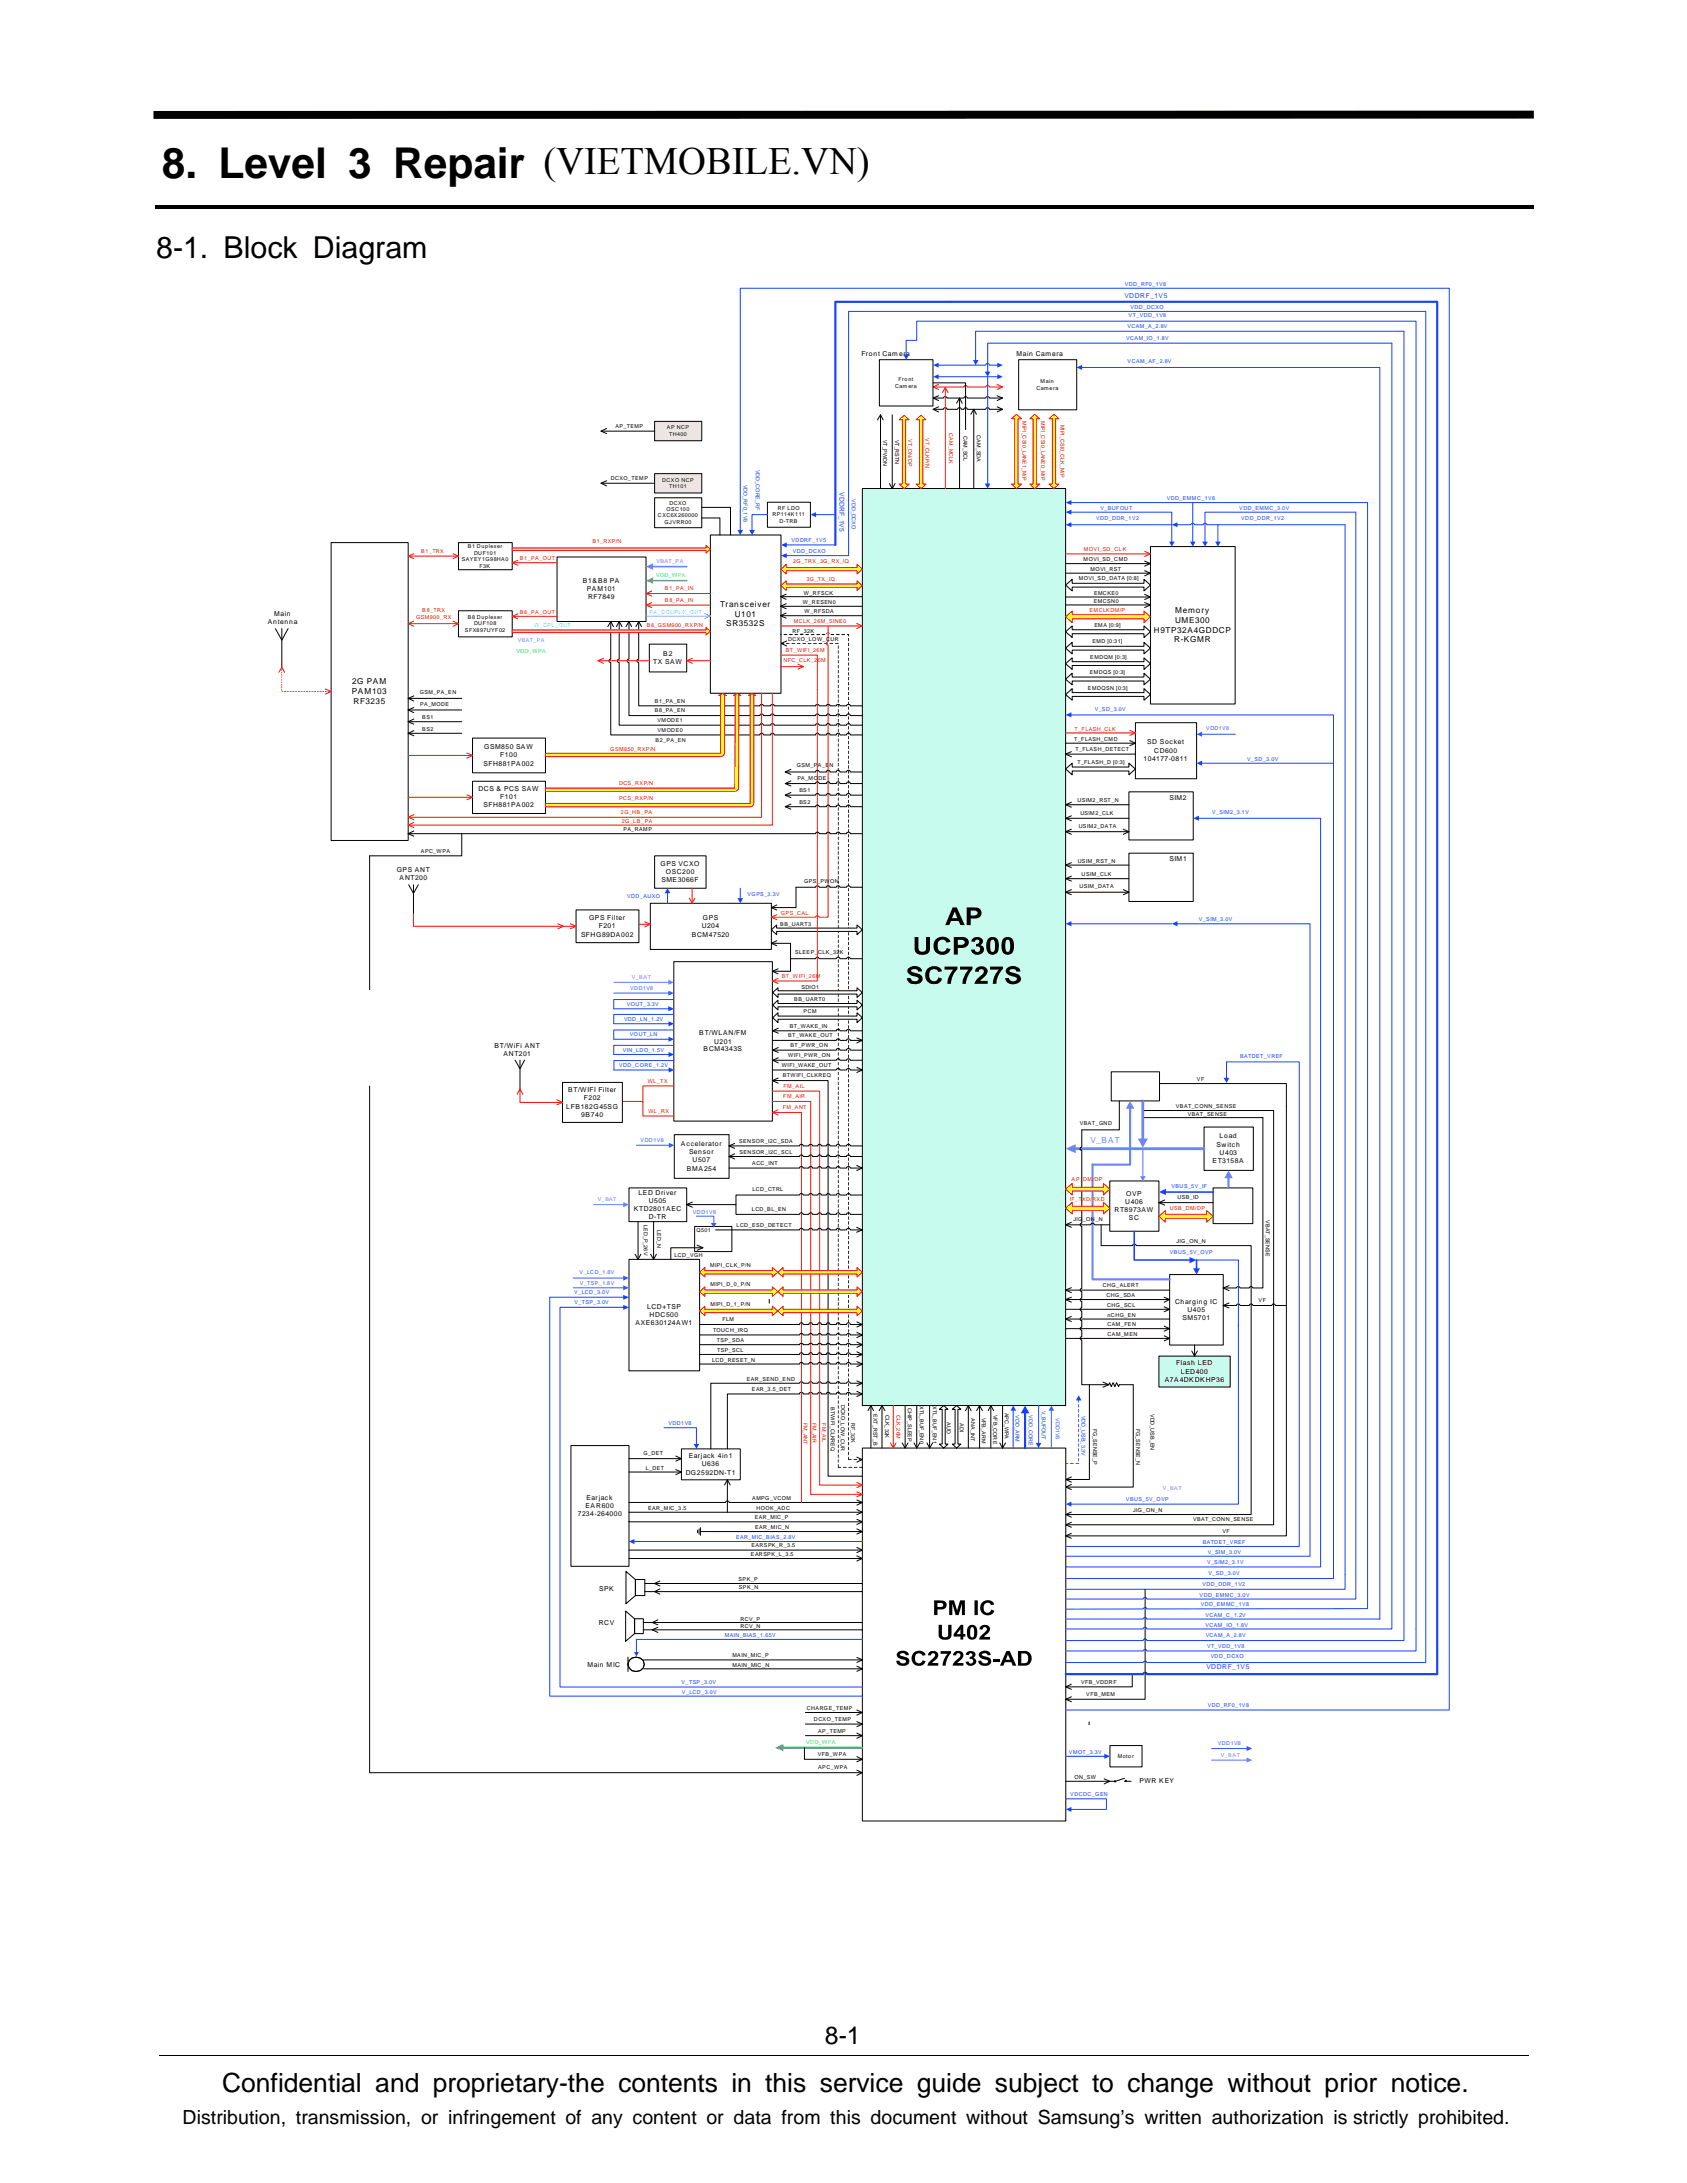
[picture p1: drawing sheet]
<svg xmlns="http://www.w3.org/2000/svg" width="216mm" height="279mm" viewBox="0 0 216 279" stroke-linecap="round" stroke-linejoin="round" font-family="sans-serif">
<defs><g id="words">
<text font-size="5.4" x="20.7" y="22.8">8. Level 3 Repair (VIETMOBILE.VN)</text>
<text font-size="3.9" x="20" y="33.1">8-1. Block Diagram</text>
<text font-size="3.4" x="28.4" y="267.7">Confidential and proprietary-the contents in this service guide subject to change without prior notice.</text>
<text font-size="3.2" x="105.6" y="261.6">8-1</text>
<text font-size="2.5" x="23.4" y="271.9">Distribution, transmission, or infringement of any content or data from this document without Samsung’s written authorization is strictly prohibited.</text>
<g font-size="1">
<text x="92.2" y="77.7">Transceiver</text>
<text x="92.9" y="80.2">SR3532S</text>
<text x="94" y="78.9">U101</text>
<text x="147.7" y="81">H9TP32A4GDDCP</text>
<text x="150.3" y="82.2">R-KGMR</text>
<text x="150.4" y="79.7">UME300</text>
<text x="150.4" y="78.4">Memory</text>
<text x="45" y="88.8">PAM103</text>
<text x="45.1" y="87.6">2G PAM</text>
<text x="45.2" y="90.1">RF3235</text>
</g>
<text font-size="1" fill="#a13cff" x="139.6" y="146.3">V_BAT</text>
<g font-size=".9" fill="#1441ff">
<text x="143.9" y="38.1">VDDRF_1V5</text>
<text x="107.4" y="63" transform="rotate(90 107.4 63)">VDDRF_1V5</text>
<text x="154.4" y="213.7">VDDRF_1V5</text>
</g>
<g font-size=".9">
<text x="110.2" y="45.6">Front Camera</text>
<text x="130.1" y="45.5">Main Camera</text>
<text x="74.6" y="74.6">B1&amp;B8 PA</text>
<text x="75.1" y="75.7">PAM101</text>
<text x="75.3" y="76.7">RF7849</text>
<text x="34.3" y="79.9">Antenna</text>
<text x="35.1" y="78.8">Main</text>
<text x="84.9" y="84">B2</text>
<text x="83.6" y="85">TX SAW</text>
<text x="62" y="95.9">GSM850 SAW</text>
<text x="146.8" y="95.3">SD Socket</text>
<text x="61.2" y="101.2">DCS &amp; PCS SAW</text>
<text x="61.9" y="98">SFH881PA002</text>
<text x="64" y="96.9">F100</text>
<text x="146.3" y="97.4">104177-0811</text>
<text x="147.7" y="96.3">CD600</text>
<text x="61.9" y="103.3">SFH881PA002</text>
<text x="64" y="102.3">F101</text>
<text x="149.7" y="102.4">SIM2</text>
<text x="50.8" y="111.6">GPS ANT</text>
<text x="51.1" y="112.7">ANT200</text>
<text x="84.5" y="110.8">GPS VCXO</text>
<text x="84.6" y="112.9">SME3066F</text>
<text x="85.2" y="111.9">OSC200</text>
<text x="149.7" y="110.2">SIM1</text>
<text x="74.4" y="119.9">SFHG89DA002</text>
<text x="75.4" y="117.8">GPS Filter</text>
<text x="76.6" y="118.8">F201</text>
<text x="88.5" y="119.9">BCM47520</text>
<text x="89.8" y="118.8">U204</text>
<text x="90" y="117.8">GPS</text>
<text x="63.3" y="134.1">BT/WiFi ANT</text>
<text x="64.4" y="135.1">ANT201</text>
<text x="89.5" y="132.5">BT/WLAN/FM</text>
<text x="90" y="134.6">BCM4343S</text>
<text x="91.4" y="133.6">U201</text>
<text x="72.5" y="141.9">LFB182G45SG</text>
<text x="72.7" y="139.8">BT/WIFI Filter</text>
<text x="74.4" y="142.9">9B740</text>
<text x="74.7" y="140.8">F202</text>
<text x="87.1" y="146.7">Accelerator</text>
<text x="87.9" y="149.8">BMA254</text>
<text x="88.2" y="147.7">Sensor</text>
<text x="88.6" y="148.8">U507</text>
<text x="155.2" y="148.8">ET3158A</text>
<text x="155.7" y="146.7">Switch</text>
<text x="156.1" y="145.7">Load</text>
<text x="156.1" y="147.8">U403</text>
<text x="81.1" y="155">KTD2801AEC</text>
<text x="81.7" y="152.9">LED Driver</text>
<text x="83" y="153.9">U505</text>
<text x="142.6" y="155.2">RT8973AW</text>
<text x="144" y="154.1">U406</text>
<text x="144.1" y="153.1">OVP</text>
<text x="83" y="156">D-TR</text>
<text x="144.5" y="156.2">SC</text>
<text x="82.8" y="167.5">LCD+TSP</text>
<text x="150.4" y="166.9">Charging IC</text>
<text x="152" y="167.9">U405</text>
<text x="81.3" y="169.6">AXE630124AW1</text>
<text x="83.1" y="168.6">HDC500</text>
<text x="151.3" y="169">SM5701</text>
<text x="149.1" y="176.8">A7A4DKDKHP36</text>
<text x="150.5" y="174.8">Flash LED</text>
<text x="151.1" y="175.8">LED400</text>
<text x="75.1" y="191.9">Earjack</text>
<text x="87.8" y="188.7">DG2592DN-T1</text>
<text x="88.1" y="186.6">Earjack 4in1</text>
<text x="89.8" y="187.7">U636</text>
<text x="73.9" y="194">7234-264000</text>
<text x="75" y="193">EAR600</text>
<text x="76.7" y="203.6">SPK</text>
<text x="76.6" y="208">RCV</text>
<text x="75.2" y="213.3">Main MIC</text>
<text x="145.8" y="228.2">PWR KEY</text>
</g>
<g font-size=".7" fill="#1441ff">
<text x="144" y="36.6">VDD_RF0_1V8</text>
<text x="144.3" y="41.9">VCAM_A_2.8V</text>
<text x="144.4" y="40.6">VT_VDD_1V8</text>
<text x="144.7" y="39.5">VDD_DCXO</text>
<text x="144.1" y="43.5">VCAM_IO_1.8V</text>
<text x="144.3" y="46.5">VCAM_AF_2.8V</text>
<text x="95.1" y="62" transform="rotate(90 95.1 62)">VDD_RF0_1V8</text>
<text x="96.7" y="60.1" transform="rotate(90 96.7 60.1)">VDD_CORE_RF</text>
<text x="109" y="63.9" transform="rotate(90 109 63.9)">VDD_DCXO</text>
<text x="140.8" y="65.2">V_BUFOUT</text>
<text x="149.3" y="64">VDD_EMMC_1V8</text>
<text x="158.6" y="65.2">VDD_EMMC_3.0V</text>
<text x="101.3" y="69.4">VDDRF_1V5</text>
<text x="101.5" y="70.7">VDD_DCXO</text>
<text x="140.3" y="66.6">VDD_DDR_1V2</text>
<text x="158.9" y="66.6">VDD_DDR_1V2</text>
<text x="140.1" y="91">V_SD_3.0V</text>
<text x="159.6" y="97.3">V_SD_3.0V</text>
<text x="155.1" y="104.2">V_SIM2_3.1V</text>
<text x="80.3" y="114.9">VDD_AUXO</text>
<text x="95.7" y="114.7">VGPS_3.3V</text>
<text x="153.4" y="117.8">V_SIM_3.0V</text>
<text x="79.9" y="130.6">VDD_LN_1.2V</text>
<text x="80.2" y="128.7">VOUT_3.3V</text>
<text x="79.2" y="136.5">VDD_CORE_1.2V</text>
<text x="79.7" y="134.6">VIN_LDO_1.5V</text>
<text x="80.6" y="132.6">VOUT_LN</text>
<text x="158.7" y="135.4">BATDET_VREF</text>
<text x="149.9" y="152.1">VBUS_5V_IF</text>
<text x="149.7" y="160.5">VBUS_5V_OVP</text>
<text x="73.5" y="165.7">V_LCD_3.0V</text>
<text x="73.5" y="166.9">V_TSP_3.0V</text>
<text x="85.6" y="182.3">VDD1V8</text>
<text x="130" y="181.1" transform="rotate(90 130 181.1)">VDD_ARM</text>
<text x="131.7" y="181.2" transform="rotate(90 131.7 181.2)">VDD_CORE</text>
<text x="133.3" y="180.6" transform="rotate(90 133.3 180.6)">V_BUFOUT</text>
<text x="138.4" y="181.2" transform="rotate(90 138.4 181.2)">VDD_USB_3.3V</text>
<text x="94.2" y="197">EAR_MIC_BIAS_2.8V</text>
<text x="144.1" y="192.2">VBUS_5V_OVP</text>
<text x="153.9" y="197.6">BATDET_VREF</text>
<text x="153.9" y="203">VDD_DDR_1V2</text>
<text x="154.5" y="200.2">V_SIM2_3.1V</text>
<text x="154.6" y="198.9">V_SIM_3.0V</text>
<text x="154.7" y="201.6">V_SD_3.0V</text>
<text x="92.8" y="209.5">MAIN_BIAS_1.65V</text>
<text x="153.5" y="204.3">VDD_EMMC_3.0V</text>
<text x="153.7" y="205.6">VDD_EMMC_1V8</text>
<text x="154.3" y="208.3">VCAM_IO_1.8V</text>
<text x="154.3" y="206.9">VCAM_C_1.2V</text>
<text x="154.3" y="209.5">VCAM_A_2.8V</text>
<text x="87.2" y="215.6">V_TSP_3.0V</text>
<text x="154.5" y="210.9">VT_VDD_1V8</text>
<text x="155" y="212.2">VDD_DCXO</text>
<text x="87.3" y="216.8">V_LCD_3.0V</text>
<text x="154.6" y="218.4">VDD_RF0_1V8</text>
<text x="136.8" y="224.4">VMOT_3.3V</text>
<text x="137" y="229.8">VDCDC_GEN</text>
</g>
<g font-size=".7">
<text x="114.6" y="49.6">Cam era</text>
<text x="115" y="48.8">Front</text>
<text x="132.7" y="49.9">Camera</text>
<text x="133.2" y="49">Main</text>
<text x="78.8" y="54.8">AP_TEMP</text>
<text x="85.3" y="55">AP NCP</text>
<text x="85.6" y="55.8">TH400</text>
<text x="113" y="56.3" transform="rotate(90 113 56.3)">VT_PWDN</text>
<text x="114.6" y="56.3" transform="rotate(90 114.6 56.3)">VT_RSTN</text>
<text x="123.3" y="55.8" transform="rotate(90 123.3 55.8)">CAM_SCL</text>
<text x="125" y="55.7" transform="rotate(90 125 55.7)">CAM_SDA</text>
<text x="78.2" y="61.5">DCXO_TEMP</text>
<text x="84.8" y="61.6">DCXO NCP</text>
<text x="85.3" y="65.4">OSC100</text>
<text x="85.6" y="62.5">TH101</text>
<text x="85.7" y="64.6">DCXO</text>
<text x="99.5" y="65.2">RF LDO</text>
<text x="59.1" y="71.8">SAYEY1G98HA0</text>
<text x="59.9" y="70.1">B1 Duplexer</text>
<text x="60.7" y="71">DUF101</text>
<text x="84.2" y="66.2">CXC6X260000</text>
<text x="85" y="67.1">GJVRR00</text>
<text x="98.8" y="66.1">RP114K111</text>
<text x="99.8" y="66.9">D-TRB</text>
<text x="138.7" y="71.8">MOVI_SD_CMD</text>
<text x="61.4" y="72.7">F3K</text>
<text x="102.7" y="77.3">W_RESEN0</text>
<text x="102.9" y="76.1">W_RFSCK</text>
<text x="138" y="74.2">MOVI_SD_DATA [0:8]</text>
<text x="139.6" y="73">MOVI_RST</text>
<text x="140" y="77.2">EMCSN0</text>
<text x="140" y="76.2">EMCKE0</text>
<text x="59.5" y="80.9">SFX897UYF02</text>
<text x="59.9" y="79.2">B8 Duplexer</text>
<text x="60.7" y="80.1">DUF108</text>
<text x="100.9" y="82">DCXO_LOW_CUR</text>
<text x="101.4" y="81">RF_32K</text>
<text x="103" y="78.5">W_RFSDA</text>
<text x="139.8" y="82.4">EMD [0:31]</text>
<text x="140.1" y="80.3">EMA [0:9]</text>
<text x="53.7" y="88.8">GSM_PA_EN</text>
<text x="83.8" y="89.9">B1_PA_EN</text>
<text x="139.2" y="88.3">EMDQSN [0:3]</text>
<text x="139.5" y="86.3">EMDQS [0:3]</text>
<text x="139.5" y="84.3">EMDQM [0:3]</text>
<text x="53.8" y="90.4">PA_MODE</text>
<text x="54" y="92">BS1</text>
<text x="54" y="93.6">BS2</text>
<text x="83.8" y="91.2">B8_PA_EN</text>
<text x="83.9" y="94.9">B2_PA_EN</text>
<text x="84.2" y="92.4">VMODE1</text>
<text x="84.2" y="93.7">VMODE0</text>
<text x="137.5" y="94.8">T_FLASH_CMD</text>
<text x="102" y="98.2">GSM_PA_EN</text>
<text x="102" y="99.8">PA_MODE</text>
<text x="102.3" y="101.4">BS1</text>
<text x="137.6" y="96.2">T_FLASH_DETECT</text>
<text x="137.9" y="97.8">T_FLASH_D [0:3]</text>
<text x="79.8" y="106.4">PA_RAMP</text>
<text x="102.3" y="103">BS2</text>
<text x="137.9" y="102.7">USIM2_RST_N</text>
<text x="138" y="106">USIM2_DATA</text>
<text x="138.3" y="104.4">USIM2_CLK</text>
<text x="53.9" y="109.2">APC_WPA</text>
<text x="102.9" y="113">GPS_PWON</text>
<text x="137.9" y="110.4">USIM_RST_N</text>
<text x="138.2" y="113.7">USIM_DATA</text>
<text x="138.4" y="112.1">USIM_CLK</text>
<text x="99.9" y="118.5">BB_UART3</text>
<text x="101.7" y="122.1">SLEEP_CLK_32K</text>
<text x="101.1" y="131.6">BT_WAKE_IN</text>
<text x="101.6" y="128.1">BB_UART0</text>
<text x="102.6" y="126.6">SDIO1</text>
<text x="102.8" y="129.7">PCM</text>
<text x="100.1" y="136.6">WIFI_WAKE_OUT</text>
<text x="100.2" y="137.9">BTWIFI_CLKREQ</text>
<text x="100.9" y="135.3">WIFI_PWR_ON</text>
<text x="100.9" y="132.8">BT_WAKE_OUT</text>
<text x="101.2" y="134">BT_PWR_ON</text>
<text x="150.5" y="141.8">VBAT_CONN_SENSE</text>
<text x="152" y="142.8">VBAT_SENSE</text>
<text x="153.2" y="138.3">VF</text>
<text x="94.6" y="146.3">SENSOR_I2C_SDA</text>
<text x="94.6" y="147.7">SENSOR_I2C_SCL</text>
<text x="96.3" y="149.1">ACC_INT</text>
<text x="138.2" y="144">VBAT_GND</text>
<text x="96.2" y="155">LCD_BL_EN</text>
<text x="96.3" y="152.5">LCD_CTRL</text>
<text x="150.7" y="153.5">USB_ID</text>
<text x="82.4" y="156.8" transform="rotate(90 82.4 156.8)">LED_P_26V</text>
<text x="84.1" y="157.4" transform="rotate(90 84.1 157.4)">LED_N</text>
<text x="86.3" y="160.9">LCD_VGH</text>
<text x="89.1" y="157.7">Q501</text>
<text x="94.3" y="157">LCD_ESD_DETECT</text>
<text x="137.4" y="156.3">JIG_ON_N</text>
<text x="150.6" y="159.1">JIG_ON_N</text>
<text x="162" y="156.2" transform="rotate(90 162 156.2)">VBAT_SENSE</text>
<text x="90.9" y="162.2">MIPI_CLK_P/N</text>
<text x="90.9" y="164.7">MIPI_D_0_P/N</text>
<text x="90.9" y="167.1">MIPI_D_1_P/N</text>
<text x="141.1" y="164.8">CHG_ALERT</text>
<text x="141.6" y="166">CHG_SDA</text>
<text x="141.7" y="167.3">CHG_SCL</text>
<text x="161.1" y="166.6">VF</text>
<text x="91.2" y="170.5">TOUCH_IRQ</text>
<text x="91.8" y="171.7">TSP_SDA</text>
<text x="91.8" y="173">TSP_SCL</text>
<text x="92.5" y="169.1">FLM</text>
<text x="141.7" y="169.7">CAM_FEN</text>
<text x="141.8" y="168.5">nCHG_EN</text>
<text x="141.8" y="170.9">CAM_MEN</text>
<text x="91.1" y="174.3">LCD_RESET_N</text>
<text x="95.6" y="176.7">EAR_SEND_END</text>
<text x="96.2" y="178.1">EAR_3.5_DET</text>
<text x="107.6" y="179.8" transform="rotate(90 107.6 179.8)">DCXO_LOW_CUR</text>
<text x="117.7" y="180" transform="rotate(90 117.7 180)">XTL_BUF_EN0</text>
<text x="119.4" y="180" transform="rotate(90 119.4 180)">XTL_BUF_EN1</text>
<text x="106.3" y="180.1" transform="rotate(90 106.3 180.1)">BTWIFI_CLKREQ</text>
<text x="108.9" y="182.1" transform="rotate(90 108.9 182.1)">RF_32K</text>
<text x="111.8" y="181" transform="rotate(90 111.8 181)">EXT_RST_B</text>
<text x="113.3" y="181.1" transform="rotate(90 113.3 181.1)">CLK_32K</text>
<text x="116.2" y="180.2" transform="rotate(90 116.2 180.2)">CHIP_SLEEP</text>
<text x="121.2" y="182" transform="rotate(90 121.2 182)">AUD</text>
<text x="122.8" y="182.2" transform="rotate(90 122.8 182.2)">ADI</text>
<text x="124.3" y="181.5" transform="rotate(90 124.3 181.5)">ANA_INT</text>
<text x="125.6" y="181.4" transform="rotate(90 125.6 181.4)">VFB_ARM</text>
<text x="127.1" y="181.1" transform="rotate(90 127.1 181.1)">VFB_CORE</text>
<text x="128.6" y="180.8" transform="rotate(90 128.6 180.8)">APC_WPA</text>
<text x="139.9" y="182.9" transform="rotate(90 139.9 182.9)">FG_SENSE_P</text>
<text x="145.4" y="182.9" transform="rotate(90 145.4 182.9)">FG_SENSE_N</text>
<text x="147.2" y="181" transform="rotate(90 147.2 181)">VDD_USB_EN</text>
<text x="82.3" y="186.3">G_DET</text>
<text x="82.6" y="188.1">L_DET</text>
<text x="83" y="193.3">EAR_MIC_3.5</text>
<text x="96.2" y="198">EARSPK_R_3.5</text>
<text x="96.3" y="192">AMPG_VCOM</text>
<text x="96.6" y="194.4">EAR_MIC_P</text>
<text x="96.6" y="195.7">EAR_MIC_N</text>
<text x="96.8" y="193.3">HOOK_ADC</text>
<text x="145" y="193.5">JIG_ON_N</text>
<text x="152.7" y="194.7">VBAT_CONN_SENSE</text>
<text x="156.4" y="196.2">VF</text>
<text x="94.5" y="202.3">SPK_P</text>
<text x="94.6" y="203.4">SPK_N</text>
<text x="96.1" y="199.1">EARSPK_L_3.5</text>
<text x="94.8" y="207.4">RCV_P</text>
<text x="94.8" y="208.3">RCV_N</text>
<text x="93.7" y="212.1">MAIN_MIC_P</text>
<text x="93.7" y="213.3">MAIN_MIC_N</text>
<text x="138.3" y="215.5">VFB_VDDRF</text>
<text x="103.3" y="218.8">CHARGE_TEMP</text>
<text x="104.2" y="220.3">DCXO_TEMP</text>
<text x="104.7" y="221.8">AP_TEMP</text>
<text x="139" y="217">VFB_MEM</text>
<text x="104.7" y="224.8">VFB_WPA</text>
<text x="104.7" y="226.4">APC_WPA</text>
<text x="137.5" y="227.6">ON_SW</text>
<text x="143" y="225">Motor</text>
</g>
<g font-size=".7" fill="#ff0b0e">
<text x="130.9" y="53.9" transform="rotate(90 130.9 53.9)">MIPI_CSI0_LANE1_M/P</text>
<text x="133.2" y="53.9" transform="rotate(90 133.2 53.9)">MIPI_CSI0_LANE0_M/P</text>
<text x="116.2" y="56.2" transform="rotate(90 116.2 56.2)">VT_DN/DP</text>
<text x="118.4" y="56" transform="rotate(90 118.4 56)">VT_CLKP/N</text>
<text x="121.5" y="55.5" transform="rotate(90 121.5 55.5)">CAM_MCLK</text>
<text x="135.7" y="54.4" transform="rotate(90 135.7 54.4)">MIPI_CSI0_CLK_M/P</text>
<text x="53.9" y="70.8">B1_TRX</text>
<text x="66.5" y="71.7">B1_PA_OUT</text>
<text x="75.8" y="69.5">B1_RXP/N</text>
<text x="138.7" y="70.6">MOVI_SD_CLK</text>
<text x="85.1" y="75.5">B1_PA_IN</text>
<text x="85.1" y="77.1">B8_PA_IN</text>
<text x="101.5" y="72.1">2G_TRX_3G_RX_IQ</text>
<text x="103.2" y="74.3">3G_TX_IQ</text>
<text x="53.3" y="79.2">GSM900_RX</text>
<text x="54" y="78.4">B8_TRX</text>
<text x="66.5" y="78.5">B8_PA_OUT</text>
<text x="82.8" y="80.3">B8_GSM900_RXP/N</text>
<text x="100.6" y="83.5">BT_WIFI_26M</text>
<text x="101.6" y="79.7">MCLK_26M_SINE0</text>
<text x="139.4" y="78.4">EMCLKDM/P</text>
<text x="100.3" y="84.7">NFC_CLK_26M</text>
<text x="137.5" y="93.5">T_FLASH_CLK</text>
<text x="78.1" y="96.1">GSM850_RXP/N</text>
<text x="79.2" y="100.4">DCS_RXP/N</text>
<text x="79.2" y="102.4">PCS_RXP/N</text>
<text x="79.5" y="104.2">2G_HB_PA</text>
<text x="79.6" y="105.3">2G_LB_PA</text>
<text x="99.9" y="117.1">GPS_CAL</text>
<text x="100.1" y="125.1">BT_WIFI_26M</text>
<text x="82.9" y="138.6">WL_TX</text>
<text x="83" y="142.5">WL_RX</text>
<text x="100.2" y="141.9">FM_ANT</text>
<text x="100.2" y="140.5">FM_AIR</text>
<text x="100.3" y="139.2">FM_AIL</text>
<text x="136.9" y="153.7">IF_TXD/RXD</text>
<text x="137.1" y="151.2">AP_DM/DP</text>
<text x="149.7" y="154.9">USB_DM/DP</text>
<text x="102.8" y="182.1" transform="rotate(90 102.8 182.1)">FM_ANT</text>
<text x="104" y="182.1" transform="rotate(90 104 182.1)">FM_AIR</text>
<text x="105.2" y="182.2" transform="rotate(90 105.2 182.2)">FM_AIL</text>
<text x="114.7" y="181.1" transform="rotate(90 114.7 181.1)">CLK_26M</text>
</g>
<g font-size=".7" fill="#3df21f">
<text x="84" y="73.9">VDD_WPA</text>
<text x="66.1" y="83.6">VDD_WPA</text>
<text x="103.2" y="223.2">VDD_WPA</text>
</g>
<g font-size=".7" fill="#a13cff">
<text x="84" y="72.1">VBAT_PA</text>
<text x="66.3" y="82.1">VBAT_PA</text>
<text x="80.9" y="125.3">V_BAT</text>
<text x="76.5" y="153.8">V_BAT</text>
<text x="148.8" y="190.7">V_BAT</text>
<text x="156.3" y="224.9">V_BAT</text>
</g>
<g font-size=".7" fill="#49d7fc">
<text x="68.3" y="80.2">W_CPL_OUT</text>
<text x="83.1" y="78.6">PA_COUPLE_OUT</text>
</g>
<g font-size=".7" fill="#4f3cff">
<text x="154.4" y="93.5">VDD1V8</text>
<text x="80.6" y="126.7">VDD1V8</text>
<text x="82" y="146.1">VDD1V8</text>
<text x="88.7" y="155.4">VDD1V8</text>
<text x="74.2" y="163.1">V_LCD_1.8V</text>
<text x="74.2" y="164.5">V_TSP_1.8V</text>
<text x="135.1" y="181.5" transform="rotate(90 135.1 181.5)">VDD1V8</text>
<text x="155.9" y="223.3">VDD1V8</text>
</g>
</g></defs>
<path d="M19.6 14.2h176.7v1h-176.7z" fill="#000"/>
<path d="M19.8 26.6h176.5" fill="none" stroke="#000" stroke-width=".4"/>
<path d="M100.7 82l-.8 .4 .8 .3M20.4 263h175.3" fill="none" stroke="#000" stroke-width=".13"/>
<path d="M107.2 187.4h.1v.4h-.1zM107.2 186.8h.1v.4zM107.2 186.2h.1v.4l-.1-.1zM107.2 185.5h.1v.4h-.1zM107.2 184.9h.1v.4h-.1zM107.3 184.3v.4h-.1zM107.2 183.7h.1v.4zM107.2 183h.1v.4h-.1zM107.2 182.4h.1v.4h-.1zM107.2 181.8h.1v.4l-.1-.1zM107.2 181.2h.1v.3zM107.2 180.5h.1v.4h-.1zM107.2 179.9h.1v.4h-.1zM107.2 179.3h.1v.4l-.1-.1zM107.2 178.6h.1v.4h-.1zM107.2 178h.1v.4h-.1zM107.2 177.4h.1v.4h-.1zM107.2 176.7h.1v.4h-.1zM107.2 176.1h.1v.4h-.1zM107.2 175.5h.1v.4h-.1zM107.2 174.9h.1v.4h-.1zM107.2 174.2h.1v.4h-.1zM107.2 173.6h.1v.4h-.1zM107.2 173h.1v.4h-.1zM107.2 172.4h.1v.4l-.1-.1zM107.2 171.7h.1v.4h-.1zM107.2 171.1h.1v.4h-.1zM107.2 170.5h.1v.4h-.1zM107.2 169.9h.1v.3h-.1zM107.2 169.2h.1v.4h-.1zM107.2 168.6h.1v.4h-.1zM107.2 168h.1v.4zM107.2 167.3h.1v.4h-.1zM107.2 166.7h.1v.4h-.1zM107.2 166.1h.1v.4h-.1zM107.2 165.5h.1v.4zM107.2 164.8h.1v.4h-.1zM107.2 164.2h.1v.4h-.1zM107.2 163.6h.1v.4h-.1zM107.2 163h.1v.4zM107.3 162.3v.4h-.1zM107.2 161.7h.1v.4h-.1zM107.2 161.1h.1v.4l-.1-.1zM107.3 160.4v.4zM107.2 159.8h.1v.4zM107.2 159.2h.1v.4h-.1zM107.2 158.6h.1v.3h-.1zM107.2 157.9h.1v.4zM107.3 157.3v.4zM107.2 156.7h.1v.4h-.1zM107.2 156h.1v.4h-.1zM107.3 155.4v.4zM107.2 154.8h.1v.4zM107.2 154.2h.1v.4l-.1-.1zM107.2 153.5h.1v.4h-.1zM107.3 152.9v.4zM107.3 152.3v.4zM107.2 151.7h.1v.4zM107.2 151h.1v.4h-.1zM107.3 150.4v.4zM107.2 149.8h.1v.4zM107.2 149.1h.1v.4zM107.2 148.5h.1v.4h-.1zM107.2 147.9h.1v.4h-.1zM107.3 147.2v.5zM107.2 146.6h.1v.4zM107.2 146h.1v.4h-.1zM107.2 145.4h.1v.4h-.1zM107.3 144.7v.5zM107.2 144.1h.1v.4zM107.2 143.5h.1v.4zM107.2 142.9h.1v.4l-.1-.1zM107.2 142.2h.1v.4h-.1zM107.2 141.6h.1v.4zM107.2 141h.1v.4zM107.2 140.4h.1v.4l-.1-.1zM107.2 139.7h.1v.4h-.1zM107.2 139.1h.1v.4zM107.2 138.5h.1v.4zM107.2 137.8h.1v.4h-.1zM107.3 137.2v.4h-.1zM107.2 136.6h.1v.4zM107.2 136h.1v.4zM107.3 135.3v.4h-.1zM107.2 134.7h.1v.4h-.1zM107.2 134.1h.1v.4h-.1zM107.2 133.5h.1v.4zM107.2 132.8h.1v.4h-.1zM107.2 132.2h.1v.4h-.1zM107.3 131.6v.4h-.1zM107.2 131h.1v.4zM107.2 130.3h.1v.4h-.1zM107.2 129.7h.1v.4h-.1zM107.2 129.1h.1v.4h-.1zM107.3 128.4v.1v.4zM107.2 127.8h.1v.4h-.1zM107.2 127.2h.1v.4h-.1zM107.2 126.6h.1v.4l-.1-.1zM107.2 125.9h.1v.4h-.1zM107.2 125.3h.1v.4h-.1zM107.2 124.7h.1v.4h-.1zM107.2 124.1h.1v.3h-.1zM107.3 123.4v.4h-.1zM107.2 122.8h.1v.4h-.1zM107.2 122.2h.1v.4h-.1zM107.2 121.5h.1v.4h-.1zM107.3 120.9v.4h-.1zM107.2 120.3h.1v.4h-.1zM107.2 119.7h.1v.4l-.1-.1zM107.2 119h.1v.4h-.1zM107.3 118.4v.4h-.1zM107.2 117.8h.1v.4h-.1zM107.2 117.2h.1v.4l-.1-.1zM107.2 116.5h.1v.4h-.1zM107.3 115.9v.4h-.1zM107.3 115.2v.5zM107.2 114.6h.1v.4h-.1zM107.2 114h.1v.4h-.1zM107.2 113.4h.1v.4l-.1-.1zM107.3 112.7v.5zM107.2 112.1h.1v.4h-.1zM107.2 111.5h.1v.4h-.1zM107.2 110.9h.1v.4h-.1zM107.3 110.2v.5zM107.2 109.6h.1v.4zM107.2 109h.1v.4h-.1zM107.2 108.4h.1v.4l-.1-.1zM107.2 107.7h.1v.4zM107.3 107.1v.4zM107.2 106.5h.1v.4l-.1-.1zM107.2 105.9h.1v.4l-.1-.1zM107.3 105.2v.4zM107.2 104.6h.1v.4zM107.2 104h.1v.4h-.1zM107.3 103.3v.4h-.1zM107.2 102.7h.1v.4zM107.3 102.1v.4zM107.3 101.5v.4l-.1-.1zM107.2 100.8h.1v.4h-.1zM107.3 100.2v.4h-.1zM107.2 99.6h.1v.4zM107.2 99h.1v.4zM107.2 98.3h.1v.4h-.1zM107.2 97.7h.1v.4h-.1zM107.2 97.1h.1v.4zM107.2 96.5h.1v.3zM107.2 95.8h.1v.4h-.1zM107.2 95.2h.1v.4l-.1-.1zM107.2 94.6h.1v.4l-.1-.1zM107.3 93.9v.4zM107.2 93.3h.1v.4zM107.2 92.7h.1v.4l-.1-.1zM107.3 92v.5zM107.2 91.4h.1v.4zM107.2 90.8h.1v.4zM107.2 90.2h.1v.4l-.1-.1zM107.2 89.5h.1v.4h-.1zM107.2 88.9h.1v.4h-.1zM107.2 88.3h.1v.4zM107.2 87.7h.1v.4l-.1-.1zM107.2 87h.1v.4h-.1zM107.2 86.4h.1v.4zM107.2 85.8h.1v.4zM107.2 85.2h.1v.3h-.1zM107.2 84.5h.1v.4h-.1zM107.2 83.9h.1v.4zM107.2 83.3h.1v.4l-.1-.1zM107.2 82.6h.1v.4h-.1zM106.9 82.3l.4 .1h-.4zM106.2 82.3l.4 .1h-.4zM105.5 82.3l.4 .1h-.4zM104.8 82.4h.4zM104.1 82.3l.4 .1h-.4zM103.4 82.3l.4 .1h-.4zM102.7 82.4l.4-.1v.1zM102 82.4h.5zM101.3 82.3l.4 .1h-.4zM100.6 82.3l.4 .1h-.4zM99.9 82.4l.5-.1-.1 .1z" fill="#000"/>
<path d="M110.4 62.5h26v117.4h-26z" fill="#c7fbed"/>
<path d="M110.4 62.5h26v117.4h-26z" fill="none" stroke="#000" stroke-width=".13"/>
<g fill="#000">
<path d="M128.8 124a1.04 1.04 0 0 1 1.8 .3l-.5 .1a.53 .53 0 0 0-.9-.2l.1 .2 1.1 .4 .3 .4a.89 .89 0 0 1-1.2 .8 .89 .89 0 0 1-.9-.8h.5v.1a.57 .57 0 0 0 1.1 0l-.1-.2-.4-.1a1.14 1.14 0 0 1-1-.7z"/>
<path d="M124.2 116.5v.7l.7-.1 .2-.1v-.3l-.2-.1zM123.7 116.1a3.7 3.7 0 0 1 1.7 .2 .72 .72 0 0 1 .1 .9 .72 .72 0 0 1-.7 .4h-.6v.8h-.5zM122.2 116.7l-.4 .8h.7zM121.9 116.1h.5l1.1 2.3h-.6l-.2-.5h-1l-.2 .5h-.5z"/>
<path d="M118.7 124a1.13 1.13 0 0 1 1.9 .3l-.5 .1a.61 .61 0 0 0-.8-.3 .61 .61 0 0 0-.4 .7 .6 .6 0 0 0 .4 .8 .6 .6 0 0 0 .8-.5l.5 .2a1.15 1.15 0 0 1-1.6 .5 1.15 1.15 0 0 1-.4-1.6zM116.3 123.9a1.02 1.02 0 0 1 1.7 .4l-.5 .1a.53 .53 0 0 0-.9-.2l.1 .2 .2 .1a1.18 1.18 0 0 1 1.2 .6 .78 .78 0 0 1-1 .9 .89 .89 0 0 1-1.1-.8h.5a.55 .55 0 0 0 .5 .4 .55 .55 0 0 0 .6-.3l-.1-.2-.4-.1a1.05 1.05 0 0 1-1-.8z"/>
<path d="M122.6 120.3v.6h.6l.2-.2 .1-.2-.2-.2zM122.1 119.9l1.3 .1 .4 .1 .2 .3v.4l-.2 .3-.4 .2h-.8v.9h-.5zM119.7 120.3a1.16 1.16 0 0 1 1.9 .2l-.5 .2a.6 .6 0 0 0-.7-.4 .6 .6 0 0 0-.4 .7 .6 .6 0 0 0 .4 .8 .6 .6 0 0 0 .8-.5l.4 .2a1.15 1.15 0 0 1-1.6 .5 1.15 1.15 0 0 1-.3-1.7zM117.1 119.9h.4v1.4a.49 .49 0 0 0 .5 .5 .49 .49 0 0 0 .5-.5v-1.4h.5v1.4a.89 .89 0 0 1-1.2 .9 .75 .75 0 0 1-.7-.9z"/>
<path d="M126.7 123.7h1.7v.3a2.76 2.76 0 0 0-.9 1.9h-.5l.1-.3 .3-.9 .4-.6h-1.1zM124.9 124a.81 .81 0 0 1 .9-.3 .81 .81 0 0 1 .6 .8l-.2 .3-.8 .7h1v.4h-1.7a2.01 2.01 0 0 1 1.1-1.2 .35 .35 0 0 0 0-.6 .35 .35 0 0 0-.5 .3h-.5zM122.9 123.7h1.6v.3l-.7 1-.2 .9h-.4v-.3l.3-.9 .4-.6h-1zM120.9 123.7h1.6v.3a2.78 2.78 0 0 0-.8 1.9h-.5l.1-.3 .1-.6 .6-.9h-1.1z"/>
<path d="M128.8 120.3l-.1 .5v.7a.28 .28 0 0 0 .3 .3 .28 .28 0 0 0 .2-.3v-1a.25 .25 0 0 0-.1-.2 .25 .25 0 0 0-.3 0zM128.4 120.1a.85 .85 0 0 1 1 0 .85 .85 0 0 1 .4 1 .98 .98 0 0 1-.6 1.1 .77 .77 0 0 1-1-.8 1.76 1.76 0 0 1 .2-1.3zM126.8 120.4l-.1 .4a.99 .99 0 0 0 .3 1h.1a1.02 1.02 0 0 0 .2-1l-.1-.5h-.2zM126.5 120.1a.78 .78 0 0 1 .8-.1 .78 .78 0 0 1 .5 .7 1.46 1.46 0 0 1-.4 1.4 .77 .77 0 0 1-1.2-.7 1.63 1.63 0 0 1 .3-1.3zM124.6 120.1a.82 .82 0 0 1 1.2 .3l-.2 .4-.1 .2a.59 .59 0 0 1 .4 .5 .59 .59 0 0 1-.4 .6 .84 .84 0 0 1-1.2-.5l.4-.1a.36 .36 0 0 0 .6 .3 .36 .36 0 0 0-.1-.7h-.3v-.3a.3 .3 0 0 0 .4-.2 .3 .3 0 0 0-.2-.4 .3 .3 0 0 0-.3 .3h-.5z"/>
</g>
<path d="M147.2 70h10.9v20.1h-10.9z" fill="#fff"/>
<path d="M147.2 70h10.9v20.1h-10.9z" fill="none" stroke="#000" stroke-width=".13"/>
<path d="M90.9 68.5h9v20.2h-9z" fill="#fff"/>
<path d="M90.9 68.5h9v20.2h-9z" fill="none" stroke="#000" stroke-width=".13"/>
<path d="M100.6 69.7h6.3" fill="none" stroke="#1441ff" stroke-width=".13"/>
<path d="M99.9 69.7l.8-.3v.7z" fill="#1441ff"/>
<path d="M98.2 64.3h5.5v3.2h-5.5z" fill="#fff"/>
<path d="M98.2 64.3h5.5v3.2h-5.5z" fill="none" stroke="#000" stroke-width=".13"/>
<path d="M98.2 65.9h-2v2" fill="none" stroke="#1441ff" stroke-width=".13"/>
<path d="M95.9 67.8h.7l-.4 .7z" fill="#1441ff"/>
<path d="M83.2 115.6h15.5v5.9h-15.5z" fill="#fff"/>
<path d="M83.2 115.6h15.5v5.9h-15.5z" fill="none" stroke="#000" stroke-width=".13"/>
<path d="M99.9 75l.7-.7v.4h9.1v-.4l.7 .7-.7 .6v-.4h-9.1v.4z" fill="#e6ff2c"/>
<path d="M99.9 75l.7-.7v.4h9.1v-.4l.7 .7-.7 .6v-.4h-9.1v.4z" fill="none" stroke="#ff0b0e" stroke-width=".13"/>
<path d="M86.2 123.1h12.6v20.4h-12.6z" fill="#fff"/>
<path d="M86.2 123.1h12.6v20.4h-12.6z" fill="none" stroke="#000" stroke-width=".13"/>
<g fill="#1441ff">
<path d="M138 178.6l.4 .6h-.7z"/>
<path d="M136.3 187.3h.4l-.3 .1zM136.9 187.3h.5zM137.6 187.3h.5zM138 186.6h.1l-.1 .4zM138 186h.1v.4h-.1zM138 185.4h.1l-.1 .4zM138 184.8h.1l-.1 .4zM138 184.1h.1l-.1 .4zM138 183.5h.1v.4h-.1zM138 182.9h.1v.4h-.1zM138 182.3h.1l-.1 .4zM138 181.6h.1l-.1 .4zM138 181h.1v.4h-.1zM138 180.4h.1v.4l-.1-.1zM138 179.7h.1l-.1 .4zM138 179.1h.1l-.1 .4z"/>
</g>
<path d="M149.7 163.1h6.8v9h-6.8z" fill="#fff"/>
<path d="M149.7 163.1h6.8v9h-6.8z" fill="none" stroke="#000" stroke-width=".13"/>
<path d="M142 151.2h6.3v6.4h-6.3z" fill="#fff"/>
<path d="M142 151.2h6.3v6.4h-6.3zM155.3 152h5v4.6h-5z" fill="none" stroke="#000" stroke-width=".13"/>
<path d="M154.1 144.3h6.3v5.5h-6.3z" fill="#fff"/>
<path d="M154.1 144.3h6.3v5.5h-6.3z" fill="none" stroke="#000" stroke-width=".13"/>
<path d="M157.2 150.7v1.3" fill="none" stroke="#a13cff" stroke-width=".28"/>
<path d="M157.2 149.8l.6 1h-1.1z" fill="#a13cff"/>
<path d="M142.2 137.2h6.2v3.7h-6.2z" fill="none" stroke="#000" stroke-width=".13"/>
<path d="M137.5 147h16.6" fill="none" stroke="#a13cff" stroke-width=".35"/>
<path d="M136.4 147l1.3-.5v1.1z" fill="#a13cff"/>
<path d="M146.3 147v3.6" fill="none" stroke="#a13cff" stroke-width=".13"/>
<path d="M145.9 150.5h.7l-.3 .7z" fill="#a13cff"/>
<path d="M80.5 161.2h9v14.3h-9z" fill="#fff"/>
<path d="M80.5 161.2h9v14.3h-9z" fill="none" stroke="#000" stroke-width=".13"/>
<path d="M80.5 152h7.4v4.4h-7.4z" fill="#fff"/>
<path d="M80.5 152h7.4v4.4h-7.4z" fill="none" stroke="#000" stroke-width=".13"/>
<path d="M86.3 145.2h7v5.6h-7z" fill="#fff"/>
<path d="M86.3 145.2h7v5.6h-7z" fill="none" stroke="#000" stroke-width=".13"/>
<path d="M144.6 141.8v7.3h-4.8v14.6h9.9" fill="none" stroke="#a13cff" stroke-width=".28"/>
<path d="M144.6 140.9l.6 1h-1.1z" fill="#a13cff"/>
<g fill="none" stroke="#000" stroke-width=".13">
<path d="M99.9 78.8h10.4M99.9 76.4h10.4M99.9 77.6h10.5M100.6 76.1l-.7 .3 .7 .3M100.6 78.5l-.7 .3 .7 .3M100.6 77.3l-.7 .3 .7 .3M144.5 101.3h8.2v6.2h-8.2zM144.5 109.2h8.2v6.2h-8.2zM143.3 140.9v3.7h-4.9v2.2a.21 .21 0 0 0-.2 .2 .21 .21 0 0 0 .2 .2v9.3l-.1 .1a.2 .2 0 0 0-.1 .2 .2 .2 0 0 0 .2 .2v7.9h-.1a.2 .2 0 0 0-.1 .3 .2 .2 0 0 0 .2 .1v.8l-.2 .2 .1 .2 .1 .1v.8h-.1a.2 .2 0 0 0-.1 .2 .2 .2 0 0 0 .2 .2v.8a.2 .2 0 0 0-.2 .2 .2 .2 0 0 0 .2 .2v.9a.19 .19 0 0 0-.2 .2 .19 .19 0 0 0 .2 .1v.9l-.1 .1-.1 .1 .2 .2v5.7h3.5M146.3 143h15.3v21.8h-1.2h-.1a.23 .23 0 0 0-.2-.1 .23 .23 0 0 0-.2 .1h-1.2l-.2-.1-.3 .1h-1.7M146.3 142.1h16.7v53.1h-26.6M139.4 177.2v12.2h-3"/>
<path d="M141.2 176.9l.7 .3-.7 .3M145 177.2v13.1h-8.6M157.3 164.5l-.8 .3 .8 .4M137.1 189l-.7 .4 .7 .3M137.1 190l-.7 .3 .7 .3M137.1 194.8l-.7 .4 .7 .3"/>
</g>
<path d="M99.8 81.2h.3zM100.3 81.2h.4h.1l-.4 .1zM101 81.2h.4h.1l-.5 .1zM101.7 81.2h.5l-.5 .1zM102.4 81.2h.4l-.4 .1zM103.1 81.2h.4l-.4 .1zM103.8 81.2h.4l-.4 .1zM104.5 81.2h.4l-.4 .1zM105.2 81.2h.4zM105.8 81h.3h.1l-.4 .1zM106.3 81.2h.4h.1l-.4 .1zM107 81.2h.4h.1l-.5 .1zM107.7 81.2h.4zM108.4 81.2h.2v.2l-.1-.2 .1 .1h-.2zM108.5 81.7h.1v.4l-.1-.1zM108.6 82.3v.4h-.1zM108.5 82.9h.1v.4h-.1zM108.5 83.6h.1v.4zM108.5 84.2h.1v.4h-.1zM108.5 84.8h.1v.4h-.1zM108.5 85.4h.1v.4h-.1zM108.5 86.1h.1v.4zM108.5 86.7h.1v.4h-.1zM108.5 87.3h.1v.4h-.1zM108.5 87.9h.1v.4h-.1zM108.5 88.6h.1v.4zM108.5 89.2h.1v.4h-.1zM108.5 89.8h.1v.4h-.1zM108.5 90.5h.1v.3h-.1zM108.5 91.1h.1v.4zM108.5 91.7h.1v.4zM108.5 92.3h.1v.4h-.1zM108.5 93h.1v.4l-.1-.1zM108.5 93.6h.1v.4zM108.5 94.2h.1v.4zM108.5 94.9h.1v.3h-.1zM108.5 95.5h.1v.4l-.1-.1zM108.5 96.1h.1v.4zM108.5 96.8h.1v.3zM108.5 97.4h.1v.4zM108.5 98h.1v.4h-.1zM108.5 98.6h.1v.4h-.1zM108.5 99.3h.1v.4zM108.6 99.9v.4zM108.5 100.5h.1v.4h-.1zM108.5 101.1h.1v.4h-.1zM108.5 101.8h.1v.4zM108.5 102.4h.1v.4zM108.5 103h.1v.4h-.1zM108.5 103.6h.1v.4h-.1zM108.5 104.3h.1v.4zM108.5 104.9h.1v.4zM108.5 105.5h.1v.4h-.1zM108.5 106.2h.1v.4l-.1-.1zM108.5 106.8h.1v.4l-.1-.1zM108.5 107.4h.1v.4zM108.5 108h.1v.4h-.1zM108.5 108.6h.1v.5l-.1-.1zM108.5 109.3h.1v.4h-.1zM108.5 109.9h.1v.4zM108.5 110.6h.1v.3h-.1zM108.5 111.2h.1v.4l-.1-.1zM108.6 111.8v.4h-.1zM108.5 112.4h.1v.4zM108.5 113.1h.1v.3h-.1zM108.5 113.7h.1v.4l-.1-.1zM108.5 114.3h.1v.4h-.1zM108.5 114.9h.1v.4h-.1zM108.5 115.6h.1v.4l-.1-.1zM108.5 116.2h.1v.4h-.1zM108.6 116.8v.4h-.1zM108.5 117.5h.1v.4l-.1-.1zM108.5 118.1h.1v.3h-.1zM108.5 118.7h.1v.4h-.1zM108.5 119.3h.1v.4h-.1zM108.5 120h.1v.4l-.1-.1zM108.5 120.6h.1v.4l-.1-.1zM108.5 121.2h.1v.4h-.1zM108.5 121.8h.1v.4h-.1zM108.5 122.5h.1v.4h-.1zM108.5 123.1h.1v.4h-.1zM108.5 123.7h.1v.4h-.1zM108.5 124.4h.1v.3h-.1zM108.5 125h.1v.4l-.1-.1zM108.5 125.6h.1v.4zM108.5 126.2h.1v.4h-.1zM108.5 126.9h.1v.4l-.1-.1zM108.5 127.5h.1v.4h-.1zM108.5 128.1h.1v.4zM108.5 128.8h.1v.3h-.1zM108.5 129.4h.1v.4h-.1zM108.5 130h.1v.4h-.1zM108.5 130.6h.1v.4zM108.5 131.3h.1v.4zM108.5 131.9h.1v.4l-.1-.1zM108.5 132.5h.1v.4h-.1zM108.5 133.1h.1v.4zM108.5 133.8h.1v.4zM108.5 134.4h.1v.4l-.1-.1zM108.5 135h.1v.4h-.1zM108.5 135.6h.1v.4zM108.5 136.3h.1v.4zM108.5 136.9h.1v.4l-.1-.1zM108.5 137.5h.1v.4h-.1zM108.5 138.1h.1v.4zM108.5 138.8h.1v.4zM108.5 139.4h.1v.4zM108.5 140h.1v.4h-.1zM108.5 140.7h.1v.4zM108.5 141.3h.1v.4zM108.5 141.9h.1v.4zM108.5 142.5h.1v.4h-.1zM108.5 143.2h.1v.4l-.1-.1zM108.5 143.8h.1v.4zM108.5 144.4h.1v.4zM108.5 145h.1v.4h-.1zM108.6 145.6v.1v.4l-.1-.1zM108.5 146.3h.1v.4zM108.5 146.9h.1v.4zM108.5 147.6h.1v.4zM108.5 148.2h.1v.4l-.1-.1zM108.5 148.8h.1v.4zM108.5 149.4h.1v.4zM108.5 150.1h.1v.4zM108.6 150.7v.4h-.1zM108.5 151.3h.1v.4h-.1zM108.5 152h.1v.4zM108.5 152.6h.1v.4zM108.5 153.2h.1v.4h-.1zM108.5 153.8h.1v.4h-.1zM108.5 154.5h.1v.4zM108.5 155.1h.1v.4zM108.5 155.7h.1v.4h-.1zM108.5 156.3h.1v.4h-.1zM108.5 157h.1v.4zM108.5 157.6h.1v.4zM108.5 158.2h.1v.4h-.1zM108.5 158.9h.1v.3h-.1zM108.5 159.5h.1v.4h-.1zM108.5 160.1h.1v.4zM108.6 160.7v.4h-.1zM108.5 161.4h.1v.4l-.1-.1zM108.5 162h.1v.4h-.1zM108.5 162.6h.1v.4zM108.5 163.3h.1v.3h-.1zM108.5 163.9h.1v.4h-.1zM108.5 164.5h.1v.4h-.1zM108.5 165.1h.1v.4zM108.5 165.8h.1v.3h-.1zM108.5 166.4h.1v.4h-.1zM108.5 167h.1v.4h-.1zM108.5 167.6h.1v.4h-.1zM108.5 168.3h.1v.4l-.1-.1zM108.5 168.9h.1v.4h-.1zM108.5 169.5h.1v.4h-.1zM108.5 170.2h.1v.3h-.1zM108.6 170.8v.4l-.1-.1zM108.5 171.4h.1v.4h-.1zM108.5 172h.1v.4h-.1zM108.6 172.6v.1v.4l-.1-.1zM108.5 173.3h.1v.4h-.1zM108.5 173.9h.1v.4h-.1zM108.5 174.5h.1v.4h-.1zM108.5 175.2h.1v.4h-.1zM108.5 175.8h.1v.4zM108.5 176.4h.1v.4h-.1zM108.5 177h.1v.4h-.1zM108.6 177.7v.4h-.1zM108.5 178.3h.1v.4zM108.5 178.9h.1v.4h-.1zM108.5 179.6h.1v.4l-.1-.1zM108.5 180.2h.1v.4h-.1zM108.5 180.8h.1v.4h-.1zM108.5 181.5h.1v.3h-.1zM108.5 182.1h.1v.4l-.1-.1zM108.5 182.7h.1v.4h-.1zM108.5 183.3h.1v.4zM108.5 184h.1v.4zM108.5 184.6h.1v.4h-.1zM108.5 185.2h.1v.4h-.1zM108.5 185.8h.1v.4zM108.5 186.5h.1v.4l-.1-.1z" fill="#000"/>
<path d="M109.6 79.8l.7 .3-.7 .4M99.9 80.1h10.4M106 80.1v2a.2 .2 0 0 0-.2 .2 .2 .2 0 0 0 .2 .2v34.9h-1.1a.24 .24 0 0 0-.3-.2 .24 .24 0 0 0-.2 .2h-5.7M99.4 117.1l-.7 .3 .7 .3" fill="none" stroke="#ff0b0e" stroke-width=".13"/>
<path d="M83.8 63.7h6v3.8h-6z" fill="#fff"/>
<path d="M83.8 63.7h6v3.8h-6z" fill="none" stroke="#000" stroke-width=".13"/>
<path d="M58.7 69.4h6.9v3.5h-6.9z" fill="#fff"/>
<path d="M58.7 69.4h6.9v3.5h-6.9z" fill="none" stroke="#000" stroke-width=".13"/>
<path d="M71.3 71.3h11.4v8.2h-11.4z" fill="#fff"/>
<path d="M71.3 71.3h11.4v8.2h-11.4z" fill="none" stroke="#000" stroke-width=".13"/>
<path d="M58.7 78.2h6.9v3.3h-6.9z" fill="#fff"/>
<path d="M58.7 78.2h6.9v3.3h-6.9z" fill="none" stroke="#000" stroke-width=".13"/>
<path d="M65.6 72h5.7M65.6 78.9h5.7M66.3 71.7l-.7 .3 .7 .3M66.3 78.6l-.7 .3 .7 .3" fill="none" stroke="#ff0b0e" stroke-width=".13"/>
<path d="M65.6 70.1h24.8v-.3l.5 .5-.5 .5v-.3h-24.8z" fill="#e6ff2c"/>
<path d="M65.6 70.1h24.8v-.3l.5 .5-.5 .5v-.3h-24.8zM82.7 76h8.2M82.7 77.4h8.2M83.4 75.6l-.7 .4 .7 .3M83.4 77.1l-.7 .3 .7 .4" fill="none" stroke="#ff0b0e" stroke-width=".13"/>
<path d="M83.5 72.5h4.4" fill="none" stroke="#a13cff" stroke-width=".2"/>
<path d="M82.7 72.5l.9-.4v.8z" fill="#a13cff"/>
<path d="M83.5 74.3h4.4" fill="none" stroke="#3df21f" stroke-width=".2"/>
<path d="M82.7 74.3l.9-.4v.8z" fill="#3df21f"/>
<path d="M82.7 78.8h8.2M90.2 78.5l.7 .3-.7 .4" fill="none" stroke="#49d7fc" stroke-width=".13"/>
<path d="M78.2 79.5v4.9l-.3 .2 .1 .2h.2v9.3h19.1a.22 .22 0 0 1 .1-.2 .22 .22 0 0 1 .2 0l.1 .2h.9a.22 .22 0 0 1 .3-.3 .22 .22 0 0 1 .2 .3h5.3a.22 .22 0 0 1 .1-.2 .22 .22 0 0 1 .2 0l.2 .2h.9a.22 .22 0 0 1 .2-.3 .22 .22 0 0 1 .2 .3h.8a.23 .23 0 0 1 .3-.3 .23 .23 0 0 1 .2 .3h.8a.23 .23 0 0 1 .3-.3 .23 .23 0 0 1 .2 .3h1.6M79.2 79.5v4.9h-.1a.22 .22 0 0 0-.1 .2 .22 .22 0 0 0 .2 .2v8h18.1v-.1a.24 .24 0 0 1 .2-.1 .24 .24 0 0 1 .2 .2h.9l.1-.1a.23 .23 0 0 1 .2-.1 .23 .23 0 0 1 .2 .2h5.3v-.1a.24 .24 0 0 1 .3-.1 .24 .24 0 0 1 .2 .2h.9v-.1a.23 .23 0 0 1 .2-.1 .23 .23 0 0 1 .2 .2h.8a.23 .23 0 0 1 .3-.2 .23 .23 0 0 1 .2 .2h.8a.23 .23 0 0 1 .3-.2 .23 .23 0 0 1 .2 .2h1.6M80.5 79.5v4.9l-.3 .2 .2 .2h.1v6.8h16.8v-.1l.2-.1h.1l.1 .2h.9l.1-.1 .1-.1 .3 .1v.1h5.3v-.1l.2-.1h.1l.2 .2h.9v-.1l.2-.1 .2 .1v.1h.8a.23 .23 0 0 1 .3-.2 .23 .23 0 0 1 .2 .2h.8a.23 .23 0 0 1 .3-.2 .23 .23 0 0 1 .2 .2h1.6M81.7 79.5v4.9l-.2 .2v.1l.2 .1v5.5h15.6a.24 .24 0 0 1 .2-.2 .24 .24 0 0 1 .2 .2h.9a.22 .22 0 0 1 .3-.2 .22 .22 0 0 1 .2 .2h5.3a.24 .24 0 0 1 .2-.2 .24 .24 0 0 1 .3 .2h.9a.22 .22 0 0 1 .2-.2 .22 .22 0 0 1 .2 .2h.8a.24 .24 0 0 1 .3-.2 .24 .24 0 0 1 .2 .2h.8a.24 .24 0 0 1 .3-.2 .24 .24 0 0 1 .2 .2h1.6M77.8 80.2l.4-.7 .3 .7M78.9 80.2l.3-.7 .4 .7M80.1 80.2l.4-.7 .3 .7M81.4 80.2l.3-.7 .4 .7" fill="none" stroke="#000" stroke-width=".13"/>
<path d="M42.4 69.4h9.8v38.2h-9.8z" fill="#fff"/>
<path d="M42.4 69.4h9.8v38.2h-9.8z" fill="none" stroke="#000" stroke-width=".13"/>
<path d="M52.2 71.2h6.5M52.2 79.8h6.5M53 70.9l-.8 .3 .8 .3M53 79.5l-.8 .3 .8 .4M58 70.9l.7 .3-.7 .3M58 79.5l.7 .3-.7 .4" fill="none" stroke="#ff0b0e" stroke-width=".13"/>
<path d="M60.5 94.5h9.3v4.4h-9.3z" fill="#fff"/>
<path d="M60.5 94.5h9.3v4.4h-9.3z" fill="none" stroke="#000" stroke-width=".13"/>
<path d="M60.5 100h9.3v4.1h-9.3z" fill="#fff"/>
<path d="M35.2 80.5l.9 1.4 .8-1.4M36.1 80.5v4.9M60.5 100h9.3v4.1h-9.3z" fill="none" stroke="#000" stroke-width=".13"/>
<path d="M52.2 96.7h8.3M59.8 96.4l.7 .3-.7 .3M52.2 102h8.3M59.8 101.7l.7 .3-.7 .4" fill="none" stroke="#ff0b0e" stroke-width=".13"/>
<path d="M42.3 88.5h.1l-.1 .1zM42 88.5h.2l-.2 .1zM41.6 88.5h.2zM41.3 88.5h.2l-.2 .1zM40.9 88.5h.2zM40.6 88.5h.2l-.2 .1zM40.2 88.5h.2l-.2 .1zM39.9 88.5h.2l-.2 .1zM39.5 88.5h.3l-.3 .1zM39.2 88.5h.2l-.2 .1zM38.8 88.5h.3zM38.5 88.5h.2l-.2 .1zM38.1 88.5h.2h.1zM37.8 88.5h.2l-.2 .1zM37.4 88.5h.3l-.3 .1zM37.1 88.5h.2l-.2 .1zM36.7 88.5h.3l-.3 .1zM36.4 88.5h.2l-.2 .1zM36 88.5h.3zM36 88.2h.1v.2zM36 87.9h.1v.2zM36.1 87.5v.3l-.1-.1zM36 87.3l.1-.1v.2zM36 87l.1-.1v.2zM36 86.6h.1v.2zM36 86.3h.1v.2zM36 86l.1 .2zM36 85.7h.1v.2zM36 85.4h.1v.2z" fill="#ff0b0e"/>
<path d="M35.7 86l.4-.6 .3 .6M41.6 88.2l.8 .3-.8 .3" fill="none" stroke="#ff0b0e" stroke-width=".13"/>
<path d="M99.9 72.9l.7-.7v.4h9.1v-.4l.7 .7-.7 .6v-.5h-9.1v.5z" fill="#e6ff2c"/>
<path d="M99.9 72.9l.7-.7v.4h9.1v-.4l.7 .7-.7 .6v-.5h-9.1v.5z" fill="none" stroke="#ff0b0e" stroke-width=".13"/>
<path d="M65.6 80.6h24.8v-.3l.5 .5-.5 .5v-.3h-24.8z" fill="#e6ff2c"/>
<path d="M65.6 80.6h24.8v-.3l.5 .5-.5 .5v-.3h-24.8z" fill="none" stroke="#ff0b0e" stroke-width=".13"/>
<path d="M94.7 113.7v1.3" fill="none" stroke="#1441ff" stroke-width=".13"/>
<path d="M94.4 115h.7l-.4 .6z" fill="#1441ff"/>
<path d="M99.4 115.8l-.7 .4 .7 .3M110.4 113.6h-1.6a.24 .24 0 0 0-.2-.2 .24 .24 0 0 0-.3 .2h-.8a.24 .24 0 0 0-.2-.2 .24 .24 0 0 0-.3 .2h-.8a.22 .22 0 0 0-.2-.2 .22 .22 0 0 0-.2 .2h-.9a.24 .24 0 0 0-.3-.2 .24 .24 0 0 0-.2 .2h-2.5v2.6h-3.2M98.7 120.7h2.5v2M99.4 120.4l-.7 .3 .7 .4M99.6 124l-.8 .3 .8 .4M101.2 122.7h3.2a.22 .22 0 0 1 .3-.2l.2 .2h2.1a.23 .23 0 0 1 .3-.2 .23 .23 0 0 1 .2 .2h.8a.23 .23 0 0 1 .3-.2 .23 .23 0 0 1 .2 .2h1.6M101.2 122.7v1.6h-2.4" fill="none" stroke="#000" stroke-width=".13"/>
<path d="M99.9 83.8h4.7v4.4" fill="none" stroke="#ff0b0e" stroke-width=".13"/>
<path d="M98.7 119l.7-.6v.4h10.3v-.4l.7 .6-.7 .6v-.4h-10.3v.4z" fill="#fff"/>
<path d="M98.7 119l.7-.6v.4h10.3v-.4l.7 .6-.7 .6v-.4h-10.3v.4z" fill="none" stroke="#000" stroke-width=".13"/>
<path d="M83.8 109.5h6.6v4.2h-6.6z" fill="#fff"/>
<path d="M52.3 113.2l.6 1.1 .6-1.1M52.9 113.2v3.8M83.8 109.5h6.6v4.2h-6.6z" fill="none" stroke="#000" stroke-width=".13"/>
<path d="M52.9 117v1.6h19.2M71.4 118.2l.7 .4-.7 .3M88.2 115l.4 .6 .3-.6M88.6 113.7v1.9" fill="none" stroke="#ff0b0e" stroke-width=".13"/>
<path d="M98.9 127l.7-.6v.4h10.1v-.4l.7 .6-.7 .7v-.5h-10.1v.5z" fill="#fff"/>
<path d="M98.9 127l.7-.6v.4h10.1v-.4l.7 .6-.7 .7v-.5h-10.1v.5z" fill="none" stroke="#000" stroke-width=".13"/>
<path d="M98.9 128.6l.7-.6v.4h10.1v-.4l.7 .6-.7 .7v-.4h-10.1v.4z" fill="#fff"/>
<path d="M98.9 128.6l.7-.6v.4h10.1v-.4l.7 .6-.7 .7v-.4h-10.1v.4z" fill="none" stroke="#000" stroke-width=".13"/>
<path d="M98.9 130.3l.7-.7v.4h10.1v-.4l.7 .7-.7 .6v-.4h-10.1v.4z" fill="#fff"/>
<path d="M98.9 133.2h8.1a.24 .24 0 0 1 .3-.2 .24 .24 0 0 1 .2 .2h.8a.24 .24 0 0 1 .3-.2 .24 .24 0 0 1 .2 .2h1.6M98.9 136.9h8.1a.23 .23 0 0 1 .3-.2 .23 .23 0 0 1 .2 .2h.8a.25 .25 0 0 1 .2-.1 .25 .25 0 0 1 .3 0v.1h1.6M98.9 130.3l.7-.7v.4h10.1v-.4l.7 .7-.7 .6v-.4h-10.1v.4zM98.9 131.9h8.1a.23 .23 0 0 1 .3-.2 .23 .23 0 0 1 .2 .2h.8a.23 .23 0 0 1 .3-.2 .23 .23 0 0 1 .2 .2h1.6M98.9 134.4h8.1a.23 .23 0 0 1 .3-.2 .23 .23 0 0 1 .2 .2h.8a.23 .23 0 0 1 .3-.2 .23 .23 0 0 1 .2 .2h1.6M98.9 135.7h8.1a.24 .24 0 0 1 .3-.2 .24 .24 0 0 1 .2 .2h.8a.24 .24 0 0 1 .3-.2 .24 .24 0 0 1 .2 .2h1.6M99.6 131.6l-.7 .3 .7 .3M99.6 134.1l-.7 .3 .7 .3M99.6 135.4l-.7 .3 .7 .3M109.7 132.8l.7 .4-.7 .3M109.7 136.6l.7 .3-.7 .4" fill="none" stroke="#000" stroke-width=".13"/>
<path d="M86.2 139h-3.9v3.8h3.9M79.6 141h2.7" fill="none" stroke="#ff0b0e" stroke-width=".13"/>
<path d="M72 138.5h7.7v5.2h-7.7z" fill="#fff"/>
<path d="M65.9 135.7l.6 1.1 .6-1.1M66.5 135.7v3.7M72 138.5h7.7v5.2h-7.7z" fill="none" stroke="#000" stroke-width=".13"/>
<path d="M66.5 139.4v1.7h5.5M66.2 140l.3-.6 .4 .6M71.3 140.8l.7 .3-.7 .3" fill="none" stroke="#ff0b0e" stroke-width=".13"/>
<path d="M78.5 125.7h7.1" fill="none" stroke="#a13cff" stroke-width=".13"/>
<path d="M85.5 125.4l.7 .3-.7 .3z" fill="#a13cff"/>
<path d="M78.5 131h7.1" fill="none" stroke="#1441ff" stroke-width=".13"/>
<path d="M85.6 130.7l.7 .3-.7 .4z" fill="#1441ff"/>
<path d="M78.5 127.1h7.1" fill="none" stroke="#4f3cff" stroke-width=".13"/>
<path d="M85.5 126.8l.7 .3-.7 .3z" fill="#4f3cff"/>
<path d="M150.6 118.2h17.1v81h-31.3" fill="none" stroke="#1441ff" stroke-width=".13"/>
<path d="M150 118.2l.7-.3v.7z" fill="#1441ff"/>
<path d="M137 118.2h13" fill="none" stroke="#1441ff" stroke-width=".13"/>
<path d="M136.4 118.2l.7-.3v.7z" fill="#1441ff"/>
<g fill="none" stroke="#000" stroke-width=".13">
<path d="M136.4 110.7h8.1M136.4 112.5h8.1M136.4 114.2h8.1M136.4 103h8.1M136.4 104.7h8.1M136.4 106.4h8.1M137.1 110.4l-.7 .3 .7 .3M137.1 112.1l-.7 .4 .7 .3M137.1 113.9l-.7 .3 .7 .3M137.1 102.7l-.7 .3 .7 .3M137.1 104.4l-.7 .3 .7 .4M137.1 106.1l-.7 .3 .7 .4"/>
<path d="M143.8 113.9l.7 .3-.7 .3M143.8 106.1l.7 .3-.7 .4"/>
</g>
<path d="M153.3 104.7h15.7v95.9h-32.6" fill="none" stroke="#1441ff" stroke-width=".13"/>
<path d="M152.7 104.7l.7-.3v.7z" fill="#1441ff"/>
<path d="M73.1 185h7.4v15.5h-7.4z" fill="#fff"/>
<path d="M73.1 185h7.4v15.5h-7.4zM80.5 194.7l29.9 .1M109.7 194.5l.7 .3-.7 .3" fill="none" stroke="#000" stroke-width=".13"/>
<path d="M87.2 185.4h7.5v4h-7.5z" fill="#fff"/>
<g fill="none" stroke="#000" stroke-width=".13">
<path d="M109.7 176.7l.7 .3-.7 .4M109.7 178.1l.7 .3-.7 .3M110.4 177h-1.6a.24 .24 0 0 0-.2-.2 .24 .24 0 0 0-.3 .2h-.8a.24 .24 0 0 0-.2-.2 .24 .24 0 0 0-.3 .2h-.8a.23 .23 0 0 0-.3-.1 .23 .23 0 0 0-.1 .1h-.7a.23 .23 0 0 0-.2-.2 .23 .23 0 0 0-.2 .2h-.7a.24 .24 0 0 0-.2-.2 .24 .24 0 0 0-.3 .2h-.7a.25 .25 0 0 0-.3-.1 .25 .25 0 0 0-.2 .1h-11.3v8.4M110.4 178.4h-1.6l-.1-.2a.24 .24 0 0 0-.4 .2h-.8a.23 .23 0 0 0-.2-.2 .23 .23 0 0 0-.3 .2h-.8v-.1l-.2-.1-.2 .1v.1h-.7v-.1l-.2-.1-.2 .1v.1h-.7a.23 .23 0 0 0-.2-.2 .23 .23 0 0 0-.3 .2h-.7v-.1l-.2-.1h-.2l-.1 .2h-9.2v7M80.5 198.4h29.9M80.5 199.5h29.9M87.2 185.4h7.5v4h-7.5zM89.3 195.9v.3M89.5 195.7v.7M89.6 196h2.4M89.6 195.5v1M109.7 198.1l.7 .3-.7 .3"/>
<path d="M109.7 199.1l.7 .4-.7 .3"/>
</g>
<path d="M110.4 185.3h26v47.8h-26z" fill="#fff"/>
<path d="M98.8 138.3h7.2v50.6h4.4M99.6 138l-.8 .3 .8 .3M80.5 192.3h12.4a.24 .24 0 0 1 .2-.2 .24 .24 0 0 1 .2 .2h17.1M80.5 186.7h6.7M80.5 188.4h6.7M86.5 186.4l.7 .3-.7 .3M86.5 188.1l.7 .3-.7 .3M92 196h18.4M109.7 192l.7 .3-.7 .3M109.7 195.7l.7 .3-.7 .3M110.4 185.3h26v47.8h-26z" fill="none" stroke="#000" stroke-width=".13"/>
<g fill="#000">
<path d="M120.1 208h.4l.1 1.3a.41 .41 0 0 0 .4 .3 .41 .41 0 0 0 .3-.5v-1.1h.5v1.1a.81 .81 0 0 1-1.3 .7l-.4-.3zM125.4 211.5a.81 .81 0 0 1 .8-.3 .81 .81 0 0 1 .6 .6l-.4 .1a.4 .4 0 0 0-.4-.3 .4 .4 0 0 0-.4 .2l.7 .3a.59 .59 0 0 1 .5 .7 .59 .59 0 0 1-.8 .4 .74 .74 0 0 1-.8-.6l.4-.1a.45 .45 0 0 0 .4 .4 .45 .45 0 0 0 .4-.3v-.1l-.3-.1a.9 .9 0 0 1-.9-.6zM127.2 212.3h.8v.4h-.8z"/>
<path d="M116.9 211.5a.91 .91 0 0 1 1.5 .3l-.3 .1a.51 .51 0 0 0-.7-.3 .51 .51 0 0 0-.3 .6 .5 .5 0 0 0 .3 .7 .5 .5 0 0 0 .7-.4l.3 .1a.96 .96 0 0 1-1.4 .4 .96 .96 0 0 1-.1-1.5zM114.9 211.5a.89 .89 0 0 1 1.4 .3l-.4 .1a.39 .39 0 0 0-.4-.3 .39 .39 0 0 0-.3 .2l.1 .1a1.44 1.44 0 0 1 1.1 .6 .76 .76 0 0 1-1.1 .7 .69 .69 0 0 1-.6-.6l.4-.1a.44 .44 0 0 0 .4 .4 .44 .44 0 0 0 .5-.3l-.2-.2a.9 .9 0 0 1-1-.7z"/>
<path d="M123.8 211.4a.7 .7 0 0 1 1 .3l-.1 .4-.1 .1 .3 .3a.7 .7 0 0 1-.6 .7 .7 .7 0 0 1-.7-.5l.4-.1a.3 .3 0 0 0 .2 .3 .3 .3 0 0 0 .3-.2v-.3l-.2-.1h-.2v-.3l.3-.1v-.2l-.1-.1h-.1l-.2 .2h-.4zM122.1 211.5a.68 .68 0 0 1 .7-.2 .68 .68 0 0 1 .5 .6 1.38 1.38 0 0 1-.7 .8l-.1 .2h.8v.3h-1.4a2.76 2.76 0 0 1 1-1.2 .28 .28 0 0 0-.2-.4 .28 .28 0 0 0-.3 .3h-.4zM120.4 211.3h1.3v.3a2.4 2.4 0 0 0-.7 1.6h-.4v-.3l.2-.5 .5-.7h-.9zM118.9 211.5a.66 .66 0 0 1 .7-.2 .66 .66 0 0 1 .5 .7l-.2 .2-.6 .7h.8v.3h-1.4a1 1 0 0 1 .5-.8l.5-.5a.27 .27 0 0 0-.3-.3 .27 .27 0 0 0-.3 .3h-.4z"/>
<path d="M125.5 208.2a.67 .67 0 0 1 .7-.2 .67 .67 0 0 1 .5 .7l-.2 .3-.6 .5h.8v.3h-1.4a1.01 1.01 0 0 1 .5-.7l.5-.5a.27 .27 0 0 0-.2-.3 .27 .27 0 0 0-.3 .1v.2l-.5-.1zM124.3 208.3l-.1 .4v.6l.1 .2a.29 .29 0 0 0 .3 0 .29 .29 0 0 0 .1-.4l-.1-.8zM124 208.2a.63 .63 0 0 1 .7-.2 .63 .63 0 0 1 .4 .6 .98 .98 0 0 1-.5 1.2l-.2 .1a.72 .72 0 0 1-.7-1l.1-.6zM122.9 208.5l-.5 .6h.5zM123 208h.3v1.1h.2v.4h-.2v.3h-.4v-.3h-.9v-.4z"/>
<path d="M125.7 205.1a.96 .96 0 0 1 1.6 .3h-.5a.5 .5 0 0 0-.6-.3 .5 .5 0 0 0-.3 .7 .5 .5 0 0 0 .3 .6 .5 .5 0 0 0 .6-.4l.5 .1a.96 .96 0 0 1-1.4 .5 .96 .96 0 0 1-.2-1.5zM124.7 204.8h.4v1.9h-.4zM121.5 204.8h.6l.4 1.3 .4-1.3h.6v1.9h-.4v-1.4l-.4 1.4h-.4l-.4-1.4v1.4h-.4zM120 205.2v.5h.5l.2-.2v-.2l-.2-.1zM119.5 204.8h.7a.75 .75 0 0 1 1 .6 .57 .57 0 0 1-.6 .6h-.6v.7h-.5z"/>
<path d="M130.7 211.6v1.3h.4a.66 .66 0 0 0 .5-.9 .66 .66 0 0 0-.9-.4zM130.3 211.3h.8a.94 .94 0 0 1 .9 .9 .94 .94 0 0 1-.9 1h-.8zM129 211.8l-.3 .6h.6zM128.8 211.3h.4l.9 1.9h-.5l-.2-.5h-.8l-.2 .5h-.4z"/>
</g>
<path d="M98.8 139.7h6.1v50.4h5.5M98.8 141h5v50.3h6.6M109.7 189.7l.7 .4-.7 .3M109.7 190.9l.7 .4-.7 .3" fill="none" stroke="#ff0b0e" stroke-width=".13"/>
<path d="M158.5 169.6v22.9h-21.5" fill="none" stroke="#1441ff" stroke-width=".13"/>
<path d="M136.4 192.5l.7-.3v.6z" fill="#1441ff"/>
<path d="M153.1 161.3h5.4v8.5" fill="none" stroke="#1441ff" stroke-width=".13"/>
<path d="M148.3 153.9h7M149 153.6l-.7 .3 .7 .3" fill="none" stroke="#000" stroke-width=".13"/>
<path d="M149.1 152.6h6.2" fill="none" stroke="#1441ff" stroke-width=".2"/>
<path d="M148.3 152.6l.9-.5v.9z" fill="#1441ff"/>
<path d="M148.3 155.7l.8-.8v.5h5.3v-.5l.9 .8-.9 .7v-.5h-5.3v.5z" fill="#e6ff2c"/>
<path d="M148.3 155.7l.8-.8v.5h5.3v-.5l.9 .8-.9 .7v-.5h-5.3v.5z" fill="none" stroke="#ff0b0e" stroke-width=".13"/>
<path d="M136.4 152.2l.8-.7v.5h4v-.5l.8 .7-.8 .8v-.6h-4v.6z" fill="#e6ff2c"/>
<path d="M136.4 152.2l.8-.7v.5h4v-.5l.8 .7-.8 .8v-.6h-4v.6z" fill="none" stroke="#ff0b0e" stroke-width=".13"/>
<path d="M136.4 154.6l.8-.7v.5h4v-.5l.8 .7-.8 .8v-.5h-4v.5z" fill="#e6ff2c"/>
<path d="M119.4 49.5h4a.22 .22 0 0 1 .2-.2 .22 .22 0 0 1 .2 .2h2.3l.1-.1a.24 .24 0 0 1 .4 0v.1h1.7M120.1 49.2l-.7 .3 .7 .3M120.6 50.2l.4-.6 .3 .6M121 49.6v12.9M127.6 49.2l.7 .3-.7 .3M136.4 154.6l.8-.7v.5h4v-.5l.8 .7-.8 .8v-.5h-4v.5z" fill="none" stroke="#ff0b0e" stroke-width=".13"/>
<path d="M119.4 50.9h1.3a.24 .24 0 0 1 .3-.1 .24 .24 0 0 1 .2 .1h2.2a.22 .22 0 0 1 .2-.1 .22 .22 0 0 1 .2 .1h2.3h.1a.24 .24 0 0 1 .4 0h1.7M119.4 52.4h1.3a.23 .23 0 0 1 .3-.2 .23 .23 0 0 1 .2 .2h1.4a.23 .23 0 0 1 .2-.2 .23 .23 0 0 1 .2 .2h.4l.2-.2h.1l.1 .2h2.3l.1-.1a.24 .24 0 0 1 .4 0v.1h1.7M120.1 50.7l-.7 .2 .7 .4M120.1 52.1l-.7 .3 .7 .3M122.4 51.6l.4-.7 .3 .7M122.8 50.9v11.6M127.6 50.7l.7 .2-.7 .4M127.6 52.1l.7 .3-.7 .3M136.4 156.8h3.2v-.1a.23 .23 0 0 1 .3-.1 .23 .23 0 0 1 .2 .2h1.9M137.1 156.4l-.7 .4 .7 .3" fill="none" stroke="#000" stroke-width=".13"/>
<path d="M115.1 53.7l.6-.6 .7 .6h-.5v8.3h.5l-.7 .5-.6-.5h.4v-8.3z" fill="#e6ff2c"/>
<path d="M115.1 53.7l.6-.6 .6 .6h-.4v8.3h.4l-.6 .5-.6-.5h.4v-8.3z" fill="none" stroke="#ff0b0e" stroke-width=".13"/>
<path d="M117.2 53.7l.7-.6 .6 .6h-.4v8.3h.4l-.6 .5-.7-.5h.5v-8.3z" fill="#e6ff2c"/>
<path d="M117.2 53.7l.7-.6 .6 .6h-.4v8.3h.4l-.6 .5-.7-.5h.5v-8.3z" fill="none" stroke="#ff0b0e" stroke-width=".13"/>
<path d="M120 48.2h7.7" fill="none" stroke="#1441ff" stroke-width=".13"/>
<g fill="#1441ff">
<path d="M119.4 48.2l.7-.3v.6z"/>
<path d="M127.6 47.9l.7 .3-.7 .3z"/>
</g>
<path d="M120 46.7h6.1l.1-.1a.24 .24 0 0 1 .4 0v.1h1.1" fill="none" stroke="#1441ff" stroke-width=".13"/>
<g fill="#1441ff">
<path d="M119.4 46.7l.7-.3v.7z"/>
<path d="M127.6 46.4l.7 .3-.7 .4z"/>
</g>
<path d="M178.1 43.9h-51.7v3.7" fill="none" stroke="#1441ff" stroke-width=".13"/>
<path d="M126 47.6h.7l-.3 .6z" fill="#1441ff"/>
<path d="M179.7 42.4h-54.8v3.8" fill="none" stroke="#1441ff" stroke-width=".13"/>
<path d="M124.5 46.1h.7l-.3 .6z" fill="#1441ff"/>
<path d="M126.4 48.2v13.8" fill="none" stroke="#1441ff" stroke-width=".13"/>
<path d="M126 61.9h.7l-.3 .6z" fill="#1441ff"/>
<path d="M138.4 47h38.2v160.2" fill="none" stroke="#1441ff" stroke-width=".13"/>
<path d="M137.8 47l.7-.3v.6z" fill="#1441ff"/>
<path d="M178.1 43.9v164.6h-31.3a.23 .23 0 0 0-.2-.2 .23 .23 0 0 0-.3 .1v.1h-9.9M179.7 42.4v167.6h-32.9l-.1-.2a.24 .24 0 0 0-.4 .2h-9.9M136.4 207.2h9.9a.24 .24 0 0 1 .2-.2 .24 .24 0 0 1 .3 .2h29.8" fill="none" stroke="#1441ff" stroke-width=".13"/>
<path d="M129.5 53.6l.6-.6 .6 .6h-.4v8.4h.4l-.6 .5-.6-.5h.4v-8.4z" fill="#e6ff2c"/>
<path d="M129.5 53.6l.6-.6 .6 .6h-.4v8.4h.4l-.6 .5-.6-.5h.4v-8.4z" fill="none" stroke="#ff0b0e" stroke-width=".13"/>
<path d="M112.3 53.7l.4-.6 .3 .6M112.7 53.1v9.4M114.2 53.1v9.4M124.2 53l.4-.6 .4 .6M124.6 52.4v10.1M113.8 61.9l.4 .6 .3-.6" fill="none" stroke="#000" stroke-width=".13"/>
<path d="M131.8 53.6l.6-.6 .7 .6h-.5v8.4h.5l-.7 .5-.6-.5h.4v-8.4z" fill="#e6ff2c"/>
<path d="M131.8 53.6l.6-.6 .6 .6h-.4v8.4h.4l-.6 .5-.6-.5h.4v-8.4z" fill="none" stroke="#ff0b0e" stroke-width=".13"/>
<path d="M134.3 53.6l.6-.6 .6 .6h-.4v8.4h.4l-.6 .5-.6-.5h.4v-8.4z" fill="#e6ff2c"/>
<path d="M134.3 53.6l.6-.6 .6 .6h-.4v8.4h.4l-.6 .5-.6-.5h.4v-8.4z" fill="none" stroke="#ff0b0e" stroke-width=".13"/>
<path d="M80.1 201.1l1.2 1.1v2l-1.2 1.1zM81.3 202.2v2h1.2v-2z" fill="#fff"/>
<path d="M80.1 201.1l1.2 1.1v2l-1.2 1.1zM81.3 202.2h1.2v2h-1.2zM82.5 203.7h1.3M82.5 202.7h1.3" fill="none" stroke="#000" stroke-width=".13"/>
<path d="M80.1 206.2l1.1 1v1.9l-1.1 1zM81.2 207.2v1.9h1.1v-1.9z" fill="#fff"/>
<path d="M80.1 206.2l1.1 1v1.9l-1.1 1zM81.2 207.2h1.1v1.9h-1.1zM82.3 208.6h1.2M82.3 207.7h1.2" fill="none" stroke="#000" stroke-width=".13"/>
<path d="M80.5 212.5a1.02 1.02 0 0 1 1.4-.3 1.02 1.02 0 0 1 .4 1.3 1.02 1.02 0 0 1-1.3 .4 1.02 1.02 0 0 1-.5-1.4z" fill="#fff"/>
<g fill="none" stroke="#000" stroke-width=".13">
<path d="M80.4 212.1v1.8M80.5 212.5a1.02 1.02 0 0 1 1.4-.3 1.02 1.02 0 0 1 .4 1.3 1.02 1.02 0 0 1-1.3 .4 1.02 1.02 0 0 1-.5-1.4zM82.4 212.4h28M82.4 213.6h28M83.5 207.7h26.9M83.5 208.6h26.9v.1M83.8 202.7h26.6v.1M83.8 203.7l26.6 .1M84.2 207.3l-.7 .4 .7 .3M84.2 208.3l-.7 .3 .7 .3M84.5 202.4l-.7 .3 .7 .3M84.5 203.4l-.7 .3 .7 .3"/>
<path d="M109.7 212.1l.7 .3-.7 .4M109.7 213.3l.7 .3-.7 .3"/>
</g>
<path d="M98.8 142.4h3.8v49.9M99.6 142l-.8 .4 .8 .3" fill="none" stroke="#ff0b0e" stroke-width=".13"/>
<path d="M85 182.7h4.1v2.2" fill="none" stroke="#1441ff" stroke-width=".13"/>
<path d="M88.8 184.8h.7l-.4 .6z" fill="#1441ff"/>
<path d="M136.4 74.9l.8-.8v.6h9.2v-.6l.8 .8-.8 .7v-.5h-9.2v.5z" fill="#fff"/>
<path d="M136.4 74.9l.8-.8v.6h9.2v-.6l.8 .8-.8 .7v-.5h-9.2v.5z" fill="none" stroke="#000" stroke-width=".13"/>
<path d="M136.4 80.9l.8-.8v.5h9.2v-.5l.8 .8-.8 .7v-.5h-9.2v.5z" fill="#fff"/>
<path d="M136.4 80.9l.8-.8v.5h9.2v-.5l.8 .8-.8 .7v-.5h-9.2v.5z" fill="none" stroke="#000" stroke-width=".13"/>
<path d="M136.4 83l.8-.8v.5h9.2v-.5l.8 .8-.8 .7v-.5h-9.2v.5z" fill="#fff"/>
<path d="M136.4 83l.8-.8v.5h9.2v-.5l.8 .8-.8 .7v-.5h-9.2v.5z" fill="none" stroke="#000" stroke-width=".13"/>
<path d="M136.4 84.9l.8-.7v.5h9.2v-.5l.8 .7-.8 .8v-.5h-9.2v.5z" fill="#fff"/>
<path d="M136.4 84.9l.8-.7v.5h9.2v-.5l.8 .7-.8 .8v-.5h-9.2v.5z" fill="none" stroke="#000" stroke-width=".13"/>
<path d="M136.4 86.9l.8-.7v.5h9.2v-.5l.8 .7-.8 .8v-.5h-9.2v.5z" fill="#fff"/>
<path d="M136.4 86.9l.8-.7v.5h9.2v-.5l.8 .7-.8 .8v-.5h-9.2v.5z" fill="none" stroke="#000" stroke-width=".13"/>
<path d="M136.4 88.9l.8-.8v.5h9.2v-.5l.8 .8-.8 .7v-.5h-9.2v.5z" fill="#fff"/>
<path d="M136.4 73.4h10.8M136.4 72.1h10.8M136.4 76.4h10.8M136.4 77.4h10.8M146.5 73l.7 .4-.7 .3M146.5 71.8l.7 .3-.7 .4M146.5 76.1l.7 .3-.7 .3M146.5 77.1l.7 .3-.7 .4M136.4 88.9l.8-.8v.5h9.2v-.5l.8 .8-.8 .7v-.5h-9.2v.5z" fill="none" stroke="#000" stroke-width=".13"/>
<path d="M136.4 70.9h10.8M146.5 70.6l.7 .3-.7 .3" fill="none" stroke="#ff0b0e" stroke-width=".13"/>
<path d="M136.4 78.9l.8-.7v.5h9.2v-.5l.8 .7-.8 .8v-.5h-9.2v.5z" fill="#e6ff2c"/>
<path d="M136.4 78.9l.8-.7v.5h9.2v-.5l.8 .7-.8 .8v-.5h-9.2v.5z" fill="none" stroke="#ff0b0e" stroke-width=".13"/>
<path d="M137 65.6h13v3.8" fill="none" stroke="#1441ff" stroke-width=".13"/>
<g fill="#1441ff">
<path d="M136.4 65.6l.7-.4v.7z"/>
<path d="M149.6 69.3h.7l-.3 .7z"/>
</g>
<path d="M154.2 69.4v-3.8h19.3v139.1h-26.7a.23 .23 0 0 0-.2-.3 .23 .23 0 0 0-.3 .2v.1h-9.9M175 205.9h-28.2a.24 .24 0 0 0-.3-.2 .24 .24 0 0 0-.2 .2l-9.9 .1" fill="none" stroke="#1441ff" stroke-width=".13"/>
<path d="M153.9 69.3h.7l-.4 .7z" fill="#1441ff"/>
<path d="M137 64.3h38v141.6" fill="none" stroke="#1441ff" stroke-width=".13"/>
<path d="M136.4 64.3l.7-.3v.6z" fill="#1441ff"/>
<path d="M152.6 64.3v5.1" fill="none" stroke="#1441ff" stroke-width=".13"/>
<path d="M152.3 69.3h.7l-.3 .7z" fill="#1441ff"/>
<path d="M81.7 156.4v4.8M83.6 156.4v4.8M87.9 154.2h6.3v1.2h8.1l.3-.2 .2 .2h.7a.23 .23 0 0 1 .3-.2 .23 .23 0 0 1 .2 .2h.7a.23 .23 0 0 1 .1-.2 .23 .23 0 0 1 .3 .1v.1h.7a.23 .23 0 0 1 .1-.2 .23 .23 0 0 1 .3 .1v.1h.8a.23 .23 0 0 1 .3-.2 .23 .23 0 0 1 .2 .2h.8a.23 .23 0 0 1 .3-.2 .23 .23 0 0 1 .2 .2h1.6M88.6 153.9l-.7 .3 .7 .3M110.4 152.9h-1.6a.23 .23 0 0 0-.2-.2 .23 .23 0 0 0-.3 .2h-.8a.23 .23 0 0 0-.2-.2 .23 .23 0 0 0-.3 .2h-.8a.23 .23 0 0 0-.2-.1 .23 .23 0 0 0-.2 .1h-.7a.23 .23 0 0 0-.2-.1 .23 .23 0 0 0-.2 .1h-.7a.23 .23 0 0 0-.2-.2 .23 .23 0 0 0-.3 .2h-.7l-.2-.2-.3 .2h-8.1v1.3M81.3 160.5l.4 .7 .3-.7M83.3 160.5l.3 .7 .4-.7" fill="none" stroke="#000" stroke-width=".13"/>
<path d="M89.5 162.8l.7-.6v.4h8.6v-.4l.7 .6-.7 .6v-.3h-8.6v.3z" fill="#e6ff2c"/>
<path d="M89.5 162.8l.7-.6v.4h8.6v-.4l.7 .6-.7 .6v-.3h-8.6v.3z" fill="none" stroke="#ff0b0e" stroke-width=".13"/>
<path d="M89.5 165.3l.7-.6v.4h8.6v-.4l.7 .6-.7 .6v-.4h-8.6v.4z" fill="#e6ff2c"/>
<path d="M89.5 165.3l.7-.6v.4h8.6v-.4l.7 .6-.7 .6v-.4h-8.6v.4z" fill="none" stroke="#ff0b0e" stroke-width=".13"/>
<path d="M89.5 167.8l.7-.6v.4h8.6v-.4l.7 .6-.7 .6v-.4h-8.6v.4z" fill="#e6ff2c"/>
<path d="M89.5 167.8l.7-.6v.4h8.6v-.4l.7 .6-.7 .6v-.4h-8.6v.4z" fill="none" stroke="#ff0b0e" stroke-width=".13"/>
<path d="M76 154.2h3.9" fill="none" stroke="#a13cff" stroke-width=".13"/>
<path d="M79.8 153.9l.7 .3-.7 .3z" fill="#a13cff"/>
<path d="M89.5 169.5h12.8l.1-.2h.3l.1 .2h.7a.23 .23 0 0 1 .3-.2 .23 .23 0 0 1 .2 .2h.7l.1-.2h.2l.1 .2h.7l.1-.2h.2l.1 .2h.8a.23 .23 0 0 1 .3-.2 .23 .23 0 0 1 .2 .2h.8a.23 .23 0 0 1 .3-.2 .23 .23 0 0 1 .2 .2h1.6M89.5 170.9h12.8l.1-.1a.24 .24 0 0 1 .4 0v.1h.7a.24 .24 0 0 1 .3-.2 .24 .24 0 0 1 .2 .2h.7a.22 .22 0 0 1 .2-.2 .22 .22 0 0 1 .2 .2h.7a.22 .22 0 0 1 .2-.2 .22 .22 0 0 1 .2 .2h.8a.24 .24 0 0 1 .3-.2 .24 .24 0 0 1 .2 .2h.8a.24 .24 0 0 1 .3-.2 .24 .24 0 0 1 .2 .2h1.6M89.5 172.1h12.8l.1-.2h.2l.2 .1v.1h.7a.24 .24 0 0 1 .3-.2 .24 .24 0 0 1 .2 .2h.7a.22 .22 0 0 1 .2-.2 .22 .22 0 0 1 .2 .2h.7a.22 .22 0 0 1 .2-.2 .22 .22 0 0 1 .2 .2h.8a.24 .24 0 0 1 .3-.2 .24 .24 0 0 1 .2 .2h.8a.24 .24 0 0 1 .3-.2 .24 .24 0 0 1 .2 .2h1.6M89.5 173.4h12.8l.1-.2 .2-.1 .2 .1v.2h.7a.23 .23 0 0 1 .3-.3 .23 .23 0 0 1 .2 .3h.7v-.2l.2-.1 .2 .1v.2h.7v-.2l.2-.1 .2 .1v.2h.8a.23 .23 0 0 1 .3-.3 .23 .23 0 0 1 .2 .3h.8a.23 .23 0 0 1 .3-.3 .23 .23 0 0 1 .2 .3h1.6M89.5 174.6h12.8l.1-.1a.24 .24 0 0 1 .4 0v.1h.7a.23 .23 0 0 1 .3-.2 .23 .23 0 0 1 .2 .2h.7v-.1a.23 .23 0 0 1 .2-.1 .23 .23 0 0 1 .2 .2h.7v-.1a.23 .23 0 0 1 .2-.1 .23 .23 0 0 1 .2 .2h.8a.23 .23 0 0 1 .3-.2 .23 .23 0 0 1 .2 .2h.8a.23 .23 0 0 1 .3-.2 .23 .23 0 0 1 .2 .2h1.6M109.7 169.2l.7 .3-.7 .3M109.7 170.5l.7 .4-.7 .3M109.7 171.8l.7 .3-.7 .3M109.7 173l.7 .4-.7 .3M109.7 174.3l.7 .3-.7 .3" fill="none" stroke="#000" stroke-width=".13"/>
<path d="M99.5 162.8l.7-.6v.4h9.5v-.4l.7 .6-.7 .6v-.3h-9.5v.3z" fill="#e6ff2c"/>
<path d="M99.5 162.8l.7-.6v.4h9.5v-.4l.7 .6-.7 .6v-.3h-9.5v.3z" fill="none" stroke="#ff0b0e" stroke-width=".13"/>
<path d="M99.5 165.3l.7-.6v.4h9.5v-.4l.7 .6-.7 .6v-.4h-9.5v.4z" fill="#e6ff2c"/>
<path d="M99.5 165.3l.7-.6v.4h9.5v-.4l.7 .6-.7 .6v-.4h-9.5v.4z" fill="none" stroke="#ff0b0e" stroke-width=".13"/>
<path d="M99.5 167.8l.7-.6v.4h9.5v-.4l.7 .6-.7 .6v-.4h-9.5v.4z" fill="#e6ff2c"/>
<path d="M99.5 167.8l.7-.6v.4h9.5v-.4l.7 .6-.7 .6v-.4h-9.5v.4z" fill="none" stroke="#ff0b0e" stroke-width=".13"/>
<path d="M79.9 167.3h-8.2v48.6h38.7" fill="none" stroke="#1441ff" stroke-width=".13"/>
<path d="M79.8 167l.7 .3-.7 .4z" fill="#1441ff"/>
<path d="M79.9 166h-9.5v51.1h40" fill="none" stroke="#1441ff" stroke-width=".13"/>
<path d="M79.8 165.7l.7 .3-.7 .4z" fill="#1441ff"/>
<path d="M73.4 164.8h6.5" fill="none" stroke="#4f3cff" stroke-width=".13"/>
<path d="M79.8 164.5l.7 .3-.7 .3z" fill="#4f3cff"/>
<path d="M73.4 163.6h6.5" fill="none" stroke="#4f3cff" stroke-width=".13"/>
<path d="M79.8 163.3l.7 .3-.7 .3z" fill="#4f3cff"/>
<path d="M155 225.3h4.6" fill="none" stroke="#a13cff" stroke-width=".13"/>
<path d="M159.5 224.9l.8 .4-.8 .3z" fill="#a13cff"/>
<path d="M155.1 223.8h4.5" fill="none" stroke="#4f3cff" stroke-width=".13"/>
<path d="M159.5 223.5l.8 .3-.8 .3z" fill="#4f3cff"/>
<path d="M88.9 157h4.8v3.2h-4.8zM89.2 159.4l.8 .3-.8 .3M90 159.7h-4.2v1.5M91.6 157.4h10.7l.1-.2h.2l.2 .2h.7a.23 .23 0 0 1 .3-.2 .23 .23 0 0 1 .2 .2h.7a.22 .22 0 0 1 .1-.2 .22 .22 0 0 1 .3 .1v.1h.7a.22 .22 0 0 1 .1-.2 .22 .22 0 0 1 .3 .1v.1h.8a.23 .23 0 0 1 .3-.2 .23 .23 0 0 1 .2 .2h.8a.24 .24 0 0 1 .2-.2 .24 .24 0 0 1 .3 .1v.1h1.6M109.6 157.1l.8 .3-.8 .3" fill="none" stroke="#000" stroke-width=".13"/>
<path d="M89.1 155.7h2.3v.9" fill="none" stroke="#4f3cff" stroke-width=".13"/>
<path d="M91 156.5h.7l-.3 .6z" fill="#4f3cff"/>
<path d="M146.3 140.9v5" fill="none" stroke="#a13cff" stroke-width=".35"/>
<path d="M145.6 145.7h1.3l-.6 1.2z" fill="#a13cff"/>
<path d="M111.5 179.9v5.4M112.9 179.9v5.4M115.8 179.9v5.4M117.3 179.9v5.4M119 179.9v5.4M111.1 180.6l.4-.7 .3 .7M112.5 180.6l.4-.7 .4 .7M115.5 184.7l.3 .6 .4-.6M117 184.7l.3 .6 .4-.6M118.6 184.7l.4 .6 .4-.6" fill="none" stroke="#000" stroke-width=".13"/>
<path d="M114.3 179.9v5.4M114 184.7l.3 .6 .4-.6" fill="none" stroke="#ff0b0e" stroke-width=".13"/>
<path d="M120.2 180.4l.6-.5 .5 .5h-.3v4.4h.3l-.5 .5-.6-.5h.4v-4.4z" fill="#fff"/>
<path d="M120.2 180.4l.6-.5 .5 .5h-.3v4.4h.3l-.5 .5-.6-.5h.4v-4.4z" fill="none" stroke="#000" stroke-width=".13"/>
<path d="M121.9 180.4l.5-.5 .6 .5h-.4v4.4h.4l-.6 .5-.5-.5h.3v-4.4z" fill="#fff"/>
<path d="M123.9 179.9v5.4M121.9 180.4l.5-.5 .6 .5h-.4v4.4h.4l-.6 .5-.5-.5h.3v-4.4zM123.6 180.6l.3-.7 .4 .7M142 228h.6M144.2 228h.6" fill="none" stroke="#000" stroke-width=".13"/>
<path d="M142.6 227.9h.2l-.1 .2zM144 228h.2z" fill="#fff"/>
<path d="M142.6 227.9h.2l-.1 .2zM143.9 227.6l-1.1 .4M144 228h.2z" fill="none" stroke="#000" stroke-width=".13"/>
<path d="M144.1 227.8l.1 .2h-.2z" fill="#fff"/>
<path d="M136.4 228h5.6M141.3 227.7l.7 .3-.7 .3M144.1 227.8l.1 .2h-.2z" fill="none" stroke="#000" stroke-width=".13"/>
<path d="M136.4 224.8h5" fill="none" stroke="#1441ff" stroke-width=".13"/>
<path d="M141.3 224.5l.7 .3-.7 .3z" fill="#1441ff"/>
<g fill="none" stroke="#000" stroke-width=".13">
<path d="M93.3 149.5h9l.3-.2 .2 .2h.7a.23 .23 0 0 1 .3-.2 .23 .23 0 0 1 .2 .2h.7a.23 .23 0 0 1 .1-.2 .23 .23 0 0 1 .3 .1v.1h.7a.23 .23 0 0 1 .1-.2 .23 .23 0 0 1 .3 .1v.1h.8a.23 .23 0 0 1 .3-.2 .23 .23 0 0 1 .2 .2h.8a.25 .25 0 0 1 .2-.2 .25 .25 0 0 1 .3 .1v.1h1.6M93.3 146.7h9l.1-.1a.24 .24 0 0 1 .4 0v.1h.7a.23 .23 0 0 1 .3-.2 .23 .23 0 0 1 .2 .2h.7v-.1a.23 .23 0 0 1 .2-.1 .23 .23 0 0 1 .2 .2h.7v-.1a.23 .23 0 0 1 .2-.1 .23 .23 0 0 1 .2 .2h.8a.23 .23 0 0 1 .3-.2 .23 .23 0 0 1 .2 .2h.8a.23 .23 0 0 1 .3-.2 .23 .23 0 0 1 .2 .2h1.6M93.3 148h9l.3-.2 .2 .2h.7a.23 .23 0 0 1 .3-.2 .23 .23 0 0 1 .2 .2h.7a.23 .23 0 0 1 .1-.2 .23 .23 0 0 1 .3 .1v.1h.7a.23 .23 0 0 1 .1-.2 .23 .23 0 0 1 .3 .1v.1h.8a.23 .23 0 0 1 .3-.2 .23 .23 0 0 1 .2 .2h.8a.23 .23 0 0 1 .3-.2 .23 .23 0 0 1 .2 .2h1.6M94 146.3l-.7 .4 .7 .3M94 147.7l-.7 .3 .7 .3M109.6 149.2l.8 .3-.8 .3M140.9 156.8v2.6h4a.23 .23 0 0 1 .3-.2 .23 .23 0 0 1 .2 .2h14.7v34.4h-23.7M125.4 179.9v5.4M126.8 179.9v5.4M128.3 179.9v5.4M80.5 193.5h29.9M109.7 193.2l.7 .3-.7 .4"/>
<path d="M109.7 186.5l.7 .3-.7 .3M125 180.6l.4-.7 .3 .7M126.5 180.6l.3-.7 .4 .7M127.9 184.7l.4 .6 .4-.6M137.1 193.5l-.7 .3 .7 .4"/>
</g>
<path d="M157 135.9h9.3v62h-29.9M129.7 180.5v4.8" fill="none" stroke="#1441ff" stroke-width=".13"/>
<path d="M104.6 88.2v37.4h-5.8M99.6 125.2l-.8 .4 .8 .3" fill="none" stroke="#ff0b0e" stroke-width=".13"/>
<g fill="#000">
<path d="M107.2 187.8l.4-.1v.1l-.3 .1zM107.9 187.8l.4-.1v.1l-.4 .1zM108.6 187.8l.4-.1 .1 .1-.5 .1zM109.3 187.8l.4-.1v.1l-.4 .1zM110 187.7h.4v.1l-.4 .1z"/>
<path d="M109.9 186.8h.4h.1zM109.3 186.8h.3h.1l-.4 .1zM108.5 186.8h.4h.1z"/>
</g>
<path d="M129.7 179.9l.3 .7h-.7z" fill="#1441ff"/>
<path d="M136.4 230.2h5.2v1.4h-4.6" fill="none" stroke="#1441ff" stroke-width=".13"/>
<path d="M136.4 231.6l.7-.3v.6z" fill="#1441ff"/>
<path d="M172.1 67.2h-16.2v2.2" fill="none" stroke="#1441ff" stroke-width=".13"/>
<path d="M155.5 69.3h.7l-.3 .7z" fill="#1441ff"/>
<path d="M172.1 67.2v136.2h-35.7" fill="none" stroke="#1441ff" stroke-width=".13"/>
<path d="M131.2 180.7v4.6" fill="none" stroke="#1441ff" stroke-width=".28"/>
<path d="M131.2 179.9l.5 1h-1.1z" fill="#1441ff"/>
<path d="M106.9 69.7v-31.1h77v175.7h-37.1a.24 .24 0 0 0-.3-.2 .24 .24 0 0 0-.2 .2h-9.9" fill="none" stroke="#1441ff" stroke-width=".28"/>
<path d="M148.4 138.7h16.2v2.9M137.1 215.6l-.7 .3 .7 .3M144.9 214.4v1.5h-8.5" fill="none" stroke="#000" stroke-width=".13"/>
<path d="M157 135.9v2.1" fill="none" stroke="#1441ff" stroke-width=".13"/>
<path d="M156.6 137.9h.7l-.3 .7z" fill="#1441ff"/>
<path d="M164.6 141.6v55h-28.2M137.1 196.3l-.7 .3 .7 .3" fill="none" stroke="#000" stroke-width=".13"/>
<path d="M81.1 197.3h29.3" fill="none" stroke="#1441ff" stroke-width=".13"/>
<path d="M80.5 197.3l.7-.3v.6z" fill="#1441ff"/>
<path d="M110.4 209.8h-29v1.7" fill="none" stroke="#1441ff" stroke-width=".13"/>
<path d="M81.1 211.5h.7l-.4 .5z" fill="#1441ff"/>
<path d="M103.1 219.2h7.3M109.7 218.9l.7 .3-.7 .3M103.1 220.7h7.3M109.7 220.3l.7 .4-.7 .3" fill="none" stroke="#000" stroke-width=".13"/>
<path d="M83.8 60.6h6v2.5h-6z" fill="#fde8e2"/>
<path d="M76.9 61.8h6.9M77.6 61.5l-.7 .3 .7 .4M83.8 60.6h6v2.5h-6zM103.1 222.1h7.3M109.7 221.8l.7 .3-.7 .4" fill="none" stroke="#000" stroke-width=".13"/>
<path d="M83.8 53.9h6v2.5h-6z" fill="#fde8e2"/>
<path d="M76.9 55.2h6.9M77.6 54.8l-.7 .4 .7 .3M83.8 53.9h6v2.5h-6z" fill="none" stroke="#000" stroke-width=".13"/>
<path d="M94.7 67.9v-31h90.8v182h-49.1" fill="none" stroke="#1441ff" stroke-width=".13"/>
<path d="M94.4 67.8h.7l-.4 .7z" fill="#1441ff"/>
<path d="M100.6 71.1h8v-31.2h73.9v172.9h-35.7a.24 .24 0 0 0-.3-.2 .24 .24 0 0 0-.2 .2h-9.9" fill="none" stroke="#1441ff" stroke-width=".13"/>
<path d="M99.9 71.1l.8-.3v.6z" fill="#1441ff"/>
<path d="M104.3 65.9h2.5" fill="none" stroke="#1441ff" stroke-width=".13"/>
<path d="M103.7 65.9l.7-.3v.6z" fill="#1441ff"/>
<path d="M150.6 67.2h1.8v-.1l.2-.1 .3 .2h1.1a.24 .24 0 0 1 .2-.2 .24 .24 0 0 1 .2 .2h1.5" fill="none" stroke="#1441ff" stroke-width=".13"/>
<path d="M150 67.2l.7-.4v.7z" fill="#1441ff"/>
<path d="M116 45.5v-1.9h1.3v-2.5h63.9v170.2h-34.4a.24 .24 0 0 0-.3-.2 .24 .24 0 0 0-.2 .2h-9.9" fill="none" stroke="#1441ff" stroke-width=".13"/>
<path d="M115.6 45.4h.7l-.3 .6z" fill="#1441ff"/>
<path d="M132.9 179.9v4.9" fill="none" stroke="#1441ff" stroke-width=".13"/>
<path d="M132.5 184.7h.8l-.4 .6z" fill="#1441ff"/>
<path d="M99.9 85.3h2.9M102.1 85l.7 .3-.7 .3" fill="none" stroke="#ff0b0e" stroke-width=".13"/>
<path d="M137 67.2h13" fill="none" stroke="#1441ff" stroke-width=".13"/>
<path d="M136.4 67.2l.7-.4v.7z" fill="#1441ff"/>
<path d="M145.2 157.6v3.7h7.1" fill="none" stroke="#1441ff" stroke-width=".2"/>
<path d="M152.2 160.9l.9 .4-.9 .4z" fill="#1441ff"/>
<path d="M153.1 161.3v1.1" fill="none" stroke="#1441ff" stroke-width=".2"/>
<path d="M152.7 162.3h.9l-.5 .8z" fill="#1441ff"/>
<path d="M141.9 177.2l.1-.2 .2 .5 .3-.5 .2 .5 .2-.5 .3 .5 .1-.3h1.7" fill="none" stroke="#000" stroke-width=".13"/>
<path d="M81.4 146.6h4.3" fill="none" stroke="#4f3cff" stroke-width=".13"/>
<path d="M85.6 146.3l.7 .3-.7 .3z" fill="#4f3cff"/>
<path d="M145.3 92.5h7.8v7.2h-7.8z" fill="#fff"/>
<path d="M145.3 92.5h7.8v7.2h-7.8z" fill="none" stroke="#000" stroke-width=".13"/>
<path d="M136.4 98.4l.8-.7v.5h7.3v-.5l.8 .7-.8 .8v-.5h-7.3v.5z" fill="#fff"/>
<path d="M136.4 98.4l.8-.7v.5h7.3v-.5l.8 .7-.8 .8v-.5h-7.3v.5zM136.4 95.1h8.9M136.4 96.5h8.9M137.1 96.2l-.7 .3 .7 .4M144.6 94.8l.7 .3-.7 .3" fill="none" stroke="#000" stroke-width=".13"/>
<path d="M136.4 93.8h8.9M144.6 93.5l.7 .3-.7 .3" fill="none" stroke="#ff0b0e" stroke-width=".13"/>
<path d="M153.7 94h4.4" fill="none" stroke="#4f3cff" stroke-width=".13"/>
<path d="M153.1 94l.7-.4v.7z" fill="#4f3cff"/>
<path d="M153.7 97.7h17" fill="none" stroke="#1441ff" stroke-width=".13"/>
<path d="M153.1 97.7l.7-.4v.7z" fill="#1441ff"/>
<path d="M134.6 180.5v4.8" fill="none" stroke="#4f3cff" stroke-width=".13"/>
<path d="M134.6 179.9l.3 .7h-.7z" fill="#4f3cff"/>
<path d="M137 91.5h33.7v107.1" fill="none" stroke="#1441ff" stroke-width=".13"/>
<path d="M136.4 91.5l.7-.3v.6z" fill="#1441ff"/>
<path d="M170.7 198.6v3.4h-34.3" fill="none" stroke="#1441ff" stroke-width=".13"/>
<path d="M89.8 66.3h2.3v2.2M89.8 64.9h3.7v3.6" fill="none" stroke="#000" stroke-width=".13"/>
<path d="M83.1 82.4h4.8v3.6h-4.8z" fill="#fff"/>
<path d="M83.1 82.4h4.8v3.6h-4.8z" fill="none" stroke="#000" stroke-width=".13"/>
<path d="M76.5 84.6h6.6M77.2 84.3l-.7 .3 .7 .3M87.9 84.6h3M88.6 84.3l-.7 .3 .7 .3" fill="none" stroke="#ff0b0e" stroke-width=".13"/>
<path d="M100.2 223.7h10.2" fill="none" stroke="#3df21f" stroke-width=".28"/>
<path d="M99.2 223.7l1.1-.5v1z" fill="#3df21f"/>
<path d="M69.8 96.4h22.4v-7.4h-.2l.5-.2 .5 .2h-.3v7.4l-.2 .4h-22.7z" fill="#e6ff2c"/>
<path d="M69.8 96.4h22.4v-7.4h-.2l.5-.2 .5 .2h-.3v7.4l-.2 .4h-22.7z" fill="none" stroke="#ff0b0e" stroke-width=".13"/>
<path d="M69.8 102.8h26.2v-13.8h-.2l.4-.2 .5 .2h-.2v13.8l-.3 .4-26.4 .1z" fill="#e6ff2c"/>
<path d="M69.8 102.8h26.2v-13.8h-.2l.4-.2 .5 .2h-.2v13.8l-.3 .4-26.4 .1z" fill="none" stroke="#ff0b0e" stroke-width=".13"/>
<path d="M78.5 129.1h7.1M86.2 129.8h-7.7v1.2" fill="none" stroke="#1441ff" stroke-width=".13"/>
<path d="M85.5 128.8l.8 .3-.8 .3z" fill="#1441ff"/>
<path d="M78.5 133h7.1M86.2 127.9h-7.7v1.2" fill="none" stroke="#1441ff" stroke-width=".13"/>
<path d="M85.6 132.7l.7 .3-.7 .3z" fill="#1441ff"/>
<path d="M78.5 135h7.1M86.2 131.8h-7.7v1.2" fill="none" stroke="#1441ff" stroke-width=".13"/>
<path d="M85.6 134.6l.7 .4-.7 .3z" fill="#1441ff"/>
<path d="M78.6 136.9h7.1M86.2 133.8h-7.7v1.2" fill="none" stroke="#1441ff" stroke-width=".13"/>
<path d="M85.6 136.6l.7 .3-.7 .4z" fill="#1441ff"/>
<path d="M85.4 114.3v1.3M86.3 135.7h-7.7v1.2" fill="none" stroke="#1441ff" stroke-width=".13"/>
<path d="M85.4 113.7l.4 .6h-.8z" fill="#1441ff"/>
<path d="M97.5 88.7v15.9h-45.3M98.8 88.7v16.9h-46.6M53 104.3l-.8 .3 .8 .3M53 105.3l-.8 .3 .8 .3" fill="none" stroke="#ff0b0e" stroke-width=".13"/>
<path d="M69.8 100.9h24.2l.1-11.9h-.2l.4-.2 .5 .2h-.2l-.1 11.9-.2 .3-24.5 .1z" fill="#e6ff2c"/>
<path d="M69.8 100.9h24.2l.1-11.9h-.3l.5-.2 .5 .2h-.2l-.1 11.9-.2 .3-24.5 .1z" fill="none" stroke="#ff0b0e" stroke-width=".13"/>
<path d="M52.2 106.7h52.2a.23 .23 0 0 1 .1-.2 .23 .23 0 0 1 .3 .1l.1 .1h.9a.24 .24 0 0 1 .1-.2 .24 .24 0 0 1 .3 .1v.1h.8a.23 .23 0 0 1 .3-.2 .23 .23 0 0 1 .2 .2h.8a.23 .23 0 0 1 .3-.2 .23 .23 0 0 1 .2 .2h1.6M53 106.4l-.8 .3 .8 .3" fill="none" stroke="#000" stroke-width=".13"/>
<path d="M73.7 116.5h8.1v4.2h-8.1z" fill="#fff"/>
<g fill="none" stroke="#000" stroke-width=".13">
<path d="M52.2 89.4h6.9M52.2 90.9h6.9M52.2 92.4h6.9M52.2 93.9h6.9M53 89.1l-.8 .3 .8 .3M53 90.6l-.8 .3 .8 .3M53 92l-.8 .4 .8 .3M53 93.5l-.8 .4 .8 .3M100.5 98.8h3.9a.22 .22 0 0 1 .1-.2 .22 .22 0 0 1 .3 .1l.1 .1h.9a.23 .23 0 0 1 .1-.2 .23 .23 0 0 1 .3 .1v.1h.8a.23 .23 0 0 1 .3-.2 .23 .23 0 0 1 .2 .2h.8a.23 .23 0 0 1 .3-.2 .23 .23 0 0 1 .2 .2h1.6M101.2 98.5l-.7 .3 .7 .3M101.2 99.9l-.7 .4 .7 .3M59.1 106.7v2.8h-11.8v117.4h63.1"/>
<path d="M73.7 116.5h8.1v4.2h-8.1zM100.5 100.3h3.9a.22 .22 0 0 1 .1-.2 .22 .22 0 0 1 .3 .1l.1 .1h.9a.23 .23 0 0 1 .1-.2 .23 .23 0 0 1 .3 .1v.1h.8a.23 .23 0 0 1 .3-.2 .23 .23 0 0 1 .2 .2h.8a.23 .23 0 0 1 .3-.2 .23 .23 0 0 1 .2 .2h1.6M100.5 101.8h3.9a.22 .22 0 0 1 .1-.2 .22 .22 0 0 1 .3 0l.1 .2h.9a.23 .23 0 0 1 .1-.2 .23 .23 0 0 1 .3 0v.2h.8a.23 .23 0 0 1 .3-.3 .23 .23 0 0 1 .2 .3h.8a.23 .23 0 0 1 .3-.3 .23 .23 0 0 1 .2 .3h1.6M100.5 103.3h3.9a.22 .22 0 0 1 .1-.3 .22 .22 0 0 1 .3 .1l.1 .2h.9a.23 .23 0 0 1 .1-.3 .23 .23 0 0 1 .3 .1v.2h.8a.23 .23 0 0 1 .3-.3 .23 .23 0 0 1 .2 .3h.8a.23 .23 0 0 1 .3-.3 .23 .23 0 0 1 .2 .3h1.6M101.2 101.4l-.7 .4 .7 .3M101.2 102.9l-.7 .4 .7 .3M136.4 165.1h13.3M136.4 166.3h13.3M136.4 167.6h13.3M136.4 168.8h13.3M136.4 170.1h13.3M136.4 171.3h13.3"/>
<path d="M137.1 164.8l-.7 .3 .7 .3M137.1 166l-.7 .3 .7 .4M137.1 168.5l-.7 .3 .7 .3M149 166l.7 .3-.7 .4M149 167.3l.7 .3-.7 .3M149 169.7l.7 .4-.7 .3M149 171l.7 .3-.7 .3M156.5 167.1h1.7l.1-.2h.2l.2 .2h1.2a.24 .24 0 0 1 .2-.2 .24 .24 0 0 1 .3 .2h2.4l.1-.2h.1l.2 .1v.1h1.4M157.3 166.8l-.8 .3 .8 .3M137.1 217.2l-.7 .3 .7 .3M146.6 203.4v14.1h-10.2M103 223.7v1.5h7.4"/>
<path d="M109.7 226.6l.7 .3-.7 .3M109.7 224.8l.7 .4-.7 .3"/>
</g>
<path d="M72.1 118.6h1.6M73 118.2l.7 .4-.7 .3M81.8 118.3h1.4M82.5 118l.7 .3-.7 .3" fill="none" stroke="#ff0b0e" stroke-width=".13"/>
<path d="M148.3 173.6h9.1v3.9h-9.1z" fill="#c7fbed"/>
<path d="M148.3 173.6h9.1v3.9h-9.1zM152.5 172.9l.4 .7 .3-.7M152.9 172.1v1.5M92.7 190.1l.4-.7 .3 .7M93.1 189.4v4.1" fill="none" stroke="#000" stroke-width=".13"/>
<path d="M142 223.4h4.2v2.7h-4.2z" fill="#fff"/>
<path d="M142 223.4h4.2v2.7h-4.2z" fill="none" stroke="#000" stroke-width=".13"/>
<path d="M112.5 46h6.9v6h-6.9z" fill="#fff"/>
<path d="M112.5 46h6.9v6h-6.9zM119.4 49h4.2v6" fill="none" stroke="#000" stroke-width=".13"/>
<path d="M130.4 46h7.4v6.5h-7.4z" fill="#fff"/>
<path d="M130.4 46h7.4v6.5h-7.4zM98.4 166.3v.5M139.4 220.4v.3" fill="none" stroke="#000" stroke-width=".13"/>
<path d="M30.4 127.1h28.7v8.2h-28.7z" fill="none" stroke="#00f" stroke-width=".13"/>
<path d="M30 126.8h30v12.1h-30z" fill="#fff"/>
<path d="M30 126.8h30v12.1h-30z" fill="none" stroke="#fff" stroke-width=".13"/>
<path d="M58.1 125.5h5.7v2.7h-5.7z" fill="#fff"/>
<path d="M58.1 125.5h5.7v2.7h-5.7z" fill="none" stroke="#fff" stroke-width=".13"/>
<use href="#words"/>
</svg>
